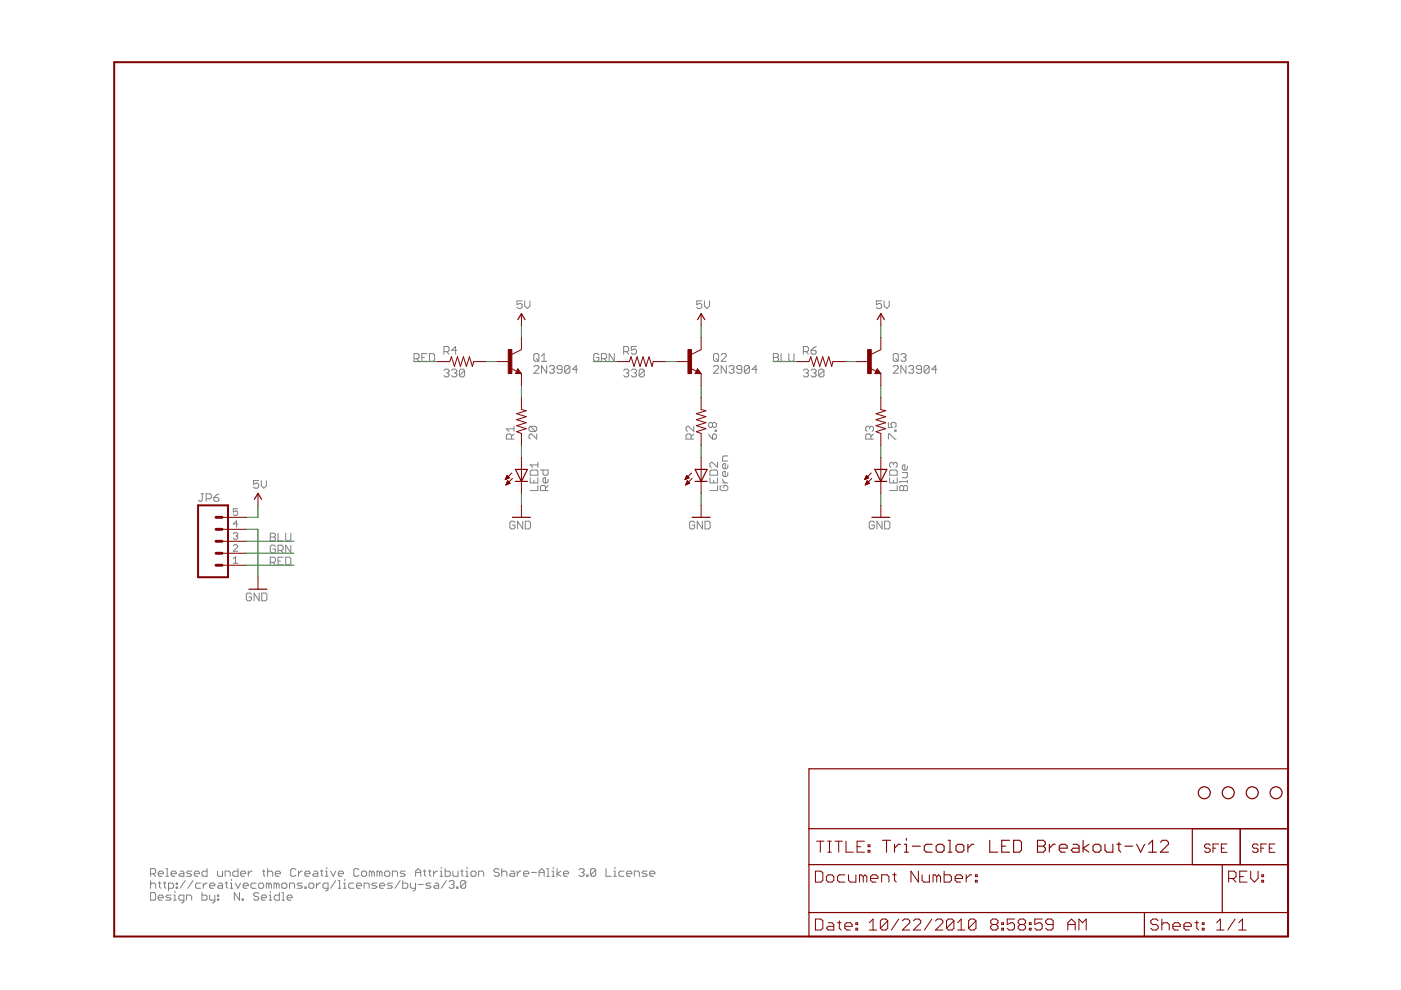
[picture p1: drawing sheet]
<svg xmlns="http://www.w3.org/2000/svg" width="297mm" height="210mm" viewBox="0 0 297 210" stroke-linecap="round" stroke-linejoin="round" font-family="sans-serif">
<g fill="#008000" stroke="#008000" stroke-width=".21">
<path d="M148.7 94.4v2.6z"/>
<path d="M186.8 94.4v2.6z"/>
<path d="M110.6 94.4v2.6z"/>
<path d="M110.6 104.6v2.5z"/>
<path d="M148.7 104.6v2.5z"/>
<path d="M186.8 104.6v2.5z"/>
<path d="M52.2 112.2h2.5z"/>
<path d="M54.7 112.2v10.2z"/>
<path d="M110.6 81.7v2.6z"/>
<path d="M186.8 81.7v2.6z"/>
<path d="M148.7 81.7v2.6z"/>
<path d="M110.6 69v2.6z"/>
<path d="M148.7 69v2.6z"/>
<path d="M186.8 69v2.6z"/>
<path d="M52.2 109.7h2.5z"/>
<path d="M54.7 107.1v2.6z"/>
<path d="M103 76.7h2.5z"/>
<path d="M141 76.7h2.6z"/>
<path d="M179.1 76.7h2.6z"/>
<path d="M87.7 76.7h5.1z"/>
<path d="M52.2 119.8h10.1z"/>
<path d="M125.8 76.7h5.1z"/>
<path d="M52.2 117.3h10.1z"/>
<path d="M163.9 76.7h5.1z"/>
<path d="M52.2 114.8h10.1z"/>
</g>
<g fill="#800000" stroke="#800000" stroke-width=".42">
<path d="M24.2 13.2h248.9z"/>
<path d="M273.1 13.2v185.4z"/>
<path d="M24.2 13.2v185.4z"/>
<path d="M24.2 198.6h248.9z"/>
<path d="M42 122.4h6.3z"/>
<path d="M42 107.1v15.3z"/>
<path d="M48.3 107.1v15.3z"/>
<path d="M42 107.1h6.3z"/>
</g>
<g fill="#800000" stroke="#800000" stroke-width=".25">
<path d="M171.5 198.6h71.1z"/>
<path d="M259.1 183.3h14z"/>
<path d="M171.5 193.5v5.1z"/>
<path d="M171.5 193.5h71.1z"/>
<path d="M171.5 183.3v10.2z"/>
<path d="M273.1 183.3v10.2z"/>
<path d="M242.6 193.5v5.1z"/>
<path d="M242.6 193.5h16.5z"/>
<path d="M242.6 198.6h30.5z"/>
<path d="M259.1 183.3v10.2z"/>
<path d="M171.5 183.3h87.6z"/>
<path d="M259.1 193.5h14z"/>
<path d="M273.1 193.5v5.1z"/>
<path d="M171.5 175.7v7.6z"/>
<path d="M171.5 163h101.6z"/>
<path d="M273.1 163v12.7z"/>
<path d="M171.5 175.7h101.6z"/>
<path d="M171.5 163v12.7z"/>
<path d="M273.1 175.7v7.6z"/>
<path d="M111.8 99.5l-1.2 2.6z"/>
<path d="M109.3 99.5l1.3 2.6z"/>
<path d="M110.6 102.1h1.2z"/>
<path d="M109.3 102.1h1.3z"/>
<path d="M110.6 99.5h1.2z"/>
<path d="M109.3 99.5h1.3z"/>
<path d="M149.9 99.5l-1.2 2.6z"/>
<path d="M147.4 99.5l1.3 2.6z"/>
<path d="M148.7 102.1h1.2z"/>
<path d="M147.4 102.1h1.3z"/>
<path d="M148.7 99.5h1.2z"/>
<path d="M147.4 99.5h1.3z"/>
<path d="M188 99.5l-1.2 2.6z"/>
<path d="M185.5 99.5l1.3 2.6z"/>
<path d="M186.8 102.1h1.2z"/>
<path d="M185.5 102.1h1.3z"/>
<path d="M186.8 99.5h1.2z"/>
<path d="M185.5 99.5h1.3z"/>
<path d="M110.6 66.5l.7 1.3z"/>
<path d="M110.6 66.5l-.8 1.3z"/>
<path d="M108.6 109.7h3.9z"/>
<path d="M146.7 109.7h3.9z"/>
<path d="M184.8 109.7h3.9z"/>
<path d="M148.7 66.5l.7 1.3z"/>
<path d="M148.7 66.5l-.8 1.3z"/>
<path d="M186.8 66.5l.7 1.3z"/>
<path d="M186.8 66.5l-.8 1.3z"/>
<path d="M263 175.7v7.6z"/>
<path d="M263 183.3h10.1z"/>
<path d="M263 175.7h10.1z"/>
<path d="M109.5 79.1h.8z"/>
<path d="M109.8 78.4l.5 .7z"/>
<path d="M109.8 78.4l-.3 .6z"/>
<path d="M109.5 79h.4z"/>
<path d="M109.8 78.7l.1 .3z"/>
<path d="M147.6 79.1h.8z"/>
<path d="M147.9 78.4l.5 .7z"/>
<path d="M147.9 78.4l-.3 .6z"/>
<path d="M147.6 79h.4z"/>
<path d="M147.9 78.7l.1 .3z"/>
<path d="M185.7 79.1h.8z"/>
<path d="M186 78.4l.5 .7z"/>
<path d="M186 78.4l-.3 .6z"/>
<path d="M185.7 79h.4z"/>
<path d="M186 78.7l.1 .3z"/>
<path d="M54.7 104.6l.8 1.3z"/>
<path d="M54.7 104.6l-.8 1.3z"/>
<path d="M52.8 124.9h3.8z"/>
<path d="M252.8 175.7v7.6z"/>
<path d="M252.8 183.3h10.2z"/>
<path d="M252.8 175.7h10.2z"/>
</g>
<g fill="#800000" stroke="#800000" stroke-width=".21">
<path d="M172.9 194.9v2.3z"/>
<path d="M172.9 197.2h1.2z"/>
<path d="M174.1 197.2l.4-.4z"/>
<path d="M174.5 195.2v1.6z"/>
<path d="M174.1 194.9l.4 .3z"/>
<path d="M172.9 194.9h1.2z"/>
<path d="M175.6 195.6h.8z"/>
<path d="M176.4 195.6l.4 .4z"/>
<path d="M176.8 196v1.2z"/>
<path d="M175.6 197.2h1.2z"/>
<path d="M175.2 196.8l.4 .4z"/>
<path d="M175.2 196.8l.4-.4z"/>
<path d="M175.6 196.4h1.2z"/>
<path d="M177.9 195.2v1.6z"/>
<path d="M177.9 196.8l.5 .4z"/>
<path d="M177.6 195.6h.8z"/>
<path d="M179.5 197.2h.8z"/>
<path d="M179.1 196.8l.4 .4z"/>
<path d="M179.1 196v.8z"/>
<path d="M179.1 196l.4-.4z"/>
<path d="M179.5 195.6h.8z"/>
<path d="M180.3 195.6l.4 .4z"/>
<path d="M180.7 196v.4z"/>
<path d="M179.1 196.4h1.6z"/>
<path d="M181.5 195.6h.3z"/>
<path d="M181.8 195.6v.4z"/>
<path d="M181.5 196h.3z"/>
<path d="M181.5 195.6v.4z"/>
<path d="M181.5 196.8h.3z"/>
<path d="M181.8 196.8v.4z"/>
<path d="M181.5 197.2h.3z"/>
<path d="M181.5 196.8v.4z"/>
<path d="M184.3 195.6l.8-.7z"/>
<path d="M185.1 194.9v2.3z"/>
<path d="M184.3 197.2h1.6z"/>
<path d="M186.6 195.2v1.6z"/>
<path d="M186.6 195.2l.4-.3z"/>
<path d="M187 194.9h.8z"/>
<path d="M187.8 194.9l.4 .3z"/>
<path d="M188.2 195.2v1.6z"/>
<path d="M188.2 196.8l-.4 .4z"/>
<path d="M187 197.2h.8z"/>
<path d="M186.6 196.8l.4 .4z"/>
<path d="M186.6 196.8l1.6-1.6z"/>
<path d="M190.5 194.9l-1.5 2.3z"/>
<path d="M191.3 197.2h1.6z"/>
<path d="M191.3 197.2l1.6-1.6z"/>
<path d="M192.9 195.2v.4z"/>
<path d="M192.5 194.9l.4 .3z"/>
<path d="M191.7 194.9h.8z"/>
<path d="M191.3 195.2l.4-.3z"/>
<path d="M193.7 197.2h1.5z"/>
<path d="M195.2 195.6l-1.5 1.6z"/>
<path d="M195.2 195.2v.4z"/>
<path d="M194.8 194.9l.4 .3z"/>
<path d="M194.1 194.9h.7z"/>
<path d="M194.1 194.9l-.4 .3z"/>
<path d="M197.6 194.9l-1.6 2.3z"/>
<path d="M198.4 197.2h1.5z"/>
<path d="M198.4 197.2l1.5-1.6z"/>
<path d="M199.9 195.2v.4z"/>
<path d="M199.5 194.9l.4 .3z"/>
<path d="M198.7 194.9h.8z"/>
<path d="M198.7 194.9l-.3 .3z"/>
<path d="M200.7 195.2v1.6z"/>
<path d="M200.7 195.2l.4-.3z"/>
<path d="M201.1 194.9h.7z"/>
<path d="M201.8 194.9l.4 .3z"/>
<path d="M202.2 195.2v1.6z"/>
<path d="M201.8 197.2l.4-.4z"/>
<path d="M201.1 197.2h.7z"/>
<path d="M200.7 196.8l.4 .4z"/>
<path d="M200.7 196.8l1.5-1.6z"/>
<path d="M203.8 194.9l-.8 .7z"/>
<path d="M203.8 194.9v2.3z"/>
<path d="M203 197.2h1.6z"/>
<path d="M205.4 195.2v1.6z"/>
<path d="M205.4 195.2l.3-.3z"/>
<path d="M205.7 194.9h.8z"/>
<path d="M206.5 194.9l.4 .3z"/>
<path d="M206.9 195.2v1.6z"/>
<path d="M206.5 197.2l.4-.4z"/>
<path d="M205.7 197.2h.8z"/>
<path d="M205.4 196.8l.3 .4z"/>
<path d="M205.4 196.8l1.5-1.6z"/>
<path d="M210.4 194.9l-.4 .3z"/>
<path d="M210.4 194.9h.8z"/>
<path d="M211.2 194.9l.4 .3z"/>
<path d="M211.6 195.2v.4z"/>
<path d="M211.2 196l.4-.4z"/>
<path d="M211.2 196l.4 .4z"/>
<path d="M211.6 196.4v.4z"/>
<path d="M211.2 197.2l.4-.4z"/>
<path d="M210.4 197.2h.8z"/>
<path d="M210 196.8l.4 .4z"/>
<path d="M210 196.4v.4z"/>
<path d="M210 196.4l.4-.4z"/>
<path d="M210 195.6l.4 .4z"/>
<path d="M210 195.2v.4z"/>
<path d="M210.4 196h.8z"/>
<path d="M212.4 195.6h.4z"/>
<path d="M212.8 195.6v.4z"/>
<path d="M212.4 196h.4z"/>
<path d="M212.4 195.6v.4z"/>
<path d="M212.4 196.8h.4z"/>
<path d="M212.8 196.8v.4z"/>
<path d="M212.4 197.2h.4z"/>
<path d="M212.4 196.8v.4z"/>
<path d="M213.6 194.9h1.5z"/>
<path d="M213.6 194.9v1.1z"/>
<path d="M213.6 196l.7-.4z"/>
<path d="M214.3 195.6h.4z"/>
<path d="M214.7 195.6l.4 .4z"/>
<path d="M215.1 196v.8z"/>
<path d="M215.1 196.8l-.4 .4z"/>
<path d="M213.9 197.2h.8z"/>
<path d="M213.6 196.8l.3 .4z"/>
<path d="M215.9 195.2l.4-.3z"/>
<path d="M216.3 194.9h.7z"/>
<path d="M217 194.9l.4 .3z"/>
<path d="M217.4 195.2v.4z"/>
<path d="M217 196l.4-.4z"/>
<path d="M217 196l.4 .4z"/>
<path d="M217.4 196.4v.4z"/>
<path d="M217 197.2l.4-.4z"/>
<path d="M216.3 197.2h.7z"/>
<path d="M215.9 196.8l.4 .4z"/>
<path d="M215.9 196.4v.4z"/>
<path d="M215.9 196.4l.4-.4z"/>
<path d="M215.9 195.6l.4 .4z"/>
<path d="M215.9 195.2v.4z"/>
<path d="M216.3 196h.7z"/>
<path d="M218.2 195.6h.4z"/>
<path d="M218.6 195.6v.4z"/>
<path d="M218.2 196h.4z"/>
<path d="M218.2 195.6v.4z"/>
<path d="M218.2 196.8h.4z"/>
<path d="M218.6 196.8v.4z"/>
<path d="M218.2 197.2h.4z"/>
<path d="M218.2 196.8v.4z"/>
<path d="M219.4 194.9h1.6z"/>
<path d="M219.4 194.9v1.1z"/>
<path d="M219.4 196l.8-.4z"/>
<path d="M220.2 195.6h.4z"/>
<path d="M220.6 195.6l.4 .4z"/>
<path d="M221 196v.8z"/>
<path d="M220.6 197.2l.4-.4z"/>
<path d="M219.8 197.2h.8z"/>
<path d="M219.4 196.8l.4 .4z"/>
<path d="M221.7 196.8l.4 .4z"/>
<path d="M222.1 197.2h.8z"/>
<path d="M222.9 197.2l.4-.4z"/>
<path d="M223.3 195.2v1.6z"/>
<path d="M222.9 194.9l.4 .3z"/>
<path d="M222.1 194.9h.8z"/>
<path d="M221.7 195.2l.4-.3z"/>
<path d="M221.7 195.2v.4z"/>
<path d="M221.7 195.6l.4 .4z"/>
<path d="M222.1 196h1.2z"/>
<path d="M226.4 195.6v1.6z"/>
<path d="M226.4 195.6l.8-.7z"/>
<path d="M227.2 194.9l.8 .7z"/>
<path d="M228 195.6v1.6z"/>
<path d="M226.4 196h1.6z"/>
<path d="M228.7 194.9v2.3z"/>
<path d="M228.7 194.9l.8 .7z"/>
<path d="M230.3 194.9l-.8 .7z"/>
<path d="M230.3 194.9v2.3z"/>
<path d="M245.2 194.9l.4 .3z"/>
<path d="M244.4 194.9h.8z"/>
<path d="M244 195.2l.4-.3z"/>
<path d="M244 195.2v.4z"/>
<path d="M244 195.6l.4 .4z"/>
<path d="M244.4 196h.8z"/>
<path d="M245.2 196l.4 .4z"/>
<path d="M245.6 196.4v.4z"/>
<path d="M245.6 196.8l-.4 .4z"/>
<path d="M244.4 197.2h.8z"/>
<path d="M244 196.8l.4 .4z"/>
<path d="M246.3 194.9v2.3z"/>
<path d="M246.3 196l.4-.4z"/>
<path d="M246.7 195.6h.8z"/>
<path d="M247.5 195.6l.4 .4z"/>
<path d="M247.9 196v1.2z"/>
<path d="M249.1 197.2h.8z"/>
<path d="M248.7 196.8l.4 .4z"/>
<path d="M248.7 196v.8z"/>
<path d="M248.7 196l.4-.4z"/>
<path d="M249.1 195.6h.8z"/>
<path d="M249.9 195.6l.3 .4z"/>
<path d="M250.2 196v.4z"/>
<path d="M248.7 196.4h1.5z"/>
<path d="M251.4 197.2h.8z"/>
<path d="M251 196.8l.4 .4z"/>
<path d="M251 196v.8z"/>
<path d="M251 196l.4-.4z"/>
<path d="M251.4 195.6h.8z"/>
<path d="M252.2 195.6l.4 .4z"/>
<path d="M252.6 196v.4z"/>
<path d="M251 196.4h1.6z"/>
<path d="M253.7 195.2v1.6z"/>
<path d="M253.7 196.8l.4 .4z"/>
<path d="M253.3 195.6h.8z"/>
<path d="M254.9 195.6h.4z"/>
<path d="M255.3 195.6v.4z"/>
<path d="M254.9 196h.4z"/>
<path d="M254.9 195.6v.4z"/>
<path d="M254.9 196.8h.4z"/>
<path d="M255.3 196.8v.4z"/>
<path d="M254.9 197.2h.4z"/>
<path d="M254.9 196.8v.4z"/>
<path d="M258 195.6l.7-.7z"/>
<path d="M258.7 194.9v2.3z"/>
<path d="M258 197.2h1.5z"/>
<path d="M261.9 194.9l-1.6 2.3z"/>
<path d="M262.6 195.6l.8-.7z"/>
<path d="M263.4 194.9v2.3z"/>
<path d="M262.6 197.2h1.6z"/>
<path d="M260.5 184.7v2.3z"/>
<path d="M260.5 184.7h1.2z"/>
<path d="M261.7 184.7l.4 .4z"/>
<path d="M262.1 185.1v.8z"/>
<path d="M262.1 185.9l-.4 .3z"/>
<path d="M260.5 186.2h1.2z"/>
<path d="M261.3 186.2l.8 .8z"/>
<path d="M262.8 184.7h1.6z"/>
<path d="M262.8 184.7v2.3z"/>
<path d="M262.8 187h1.6z"/>
<path d="M262.8 185.9h.8z"/>
<path d="M265.2 184.7v1.5z"/>
<path d="M265.2 186.2l.8 .8z"/>
<path d="M266 187l.7-.8z"/>
<path d="M266.7 184.7v1.5z"/>
<path d="M267.5 185.5h.4z"/>
<path d="M267.9 185.5v.4z"/>
<path d="M267.5 185.9h.4z"/>
<path d="M267.5 185.5v.4z"/>
<path d="M267.5 186.6h.4z"/>
<path d="M267.9 186.6v.4z"/>
<path d="M267.5 187h.4z"/>
<path d="M267.5 186.6v.4z"/>
<path d="M173.9 178.4v2.3z"/>
<path d="M173.1 178.4h1.6z"/>
<path d="M175.5 180.7h.8z"/>
<path d="M175.9 178.4v2.3z"/>
<path d="M175.5 178.4h.8z"/>
<path d="M177.8 178.4v2.3z"/>
<path d="M177 178.4h1.6z"/>
<path d="M179.4 178.4v2.3z"/>
<path d="M179.4 180.7h1.5z"/>
<path d="M181.7 178.4h1.6z"/>
<path d="M181.7 178.4v2.3z"/>
<path d="M181.7 180.7h1.6z"/>
<path d="M181.7 179.5h.8z"/>
<path d="M184 179.1h.4z"/>
<path d="M184.4 179.1v.4z"/>
<path d="M184 179.5h.4z"/>
<path d="M184 179.1v.4z"/>
<path d="M184 180.3h.4z"/>
<path d="M184.4 180.3v.4z"/>
<path d="M184 180.7h.4z"/>
<path d="M184 180.3v.4z"/>
<path d="M172.9 184.7v2.3z"/>
<path d="M172.9 187h1.2z"/>
<path d="M174.1 187l.4-.4z"/>
<path d="M174.5 185.1v1.5z"/>
<path d="M174.1 184.7l.4 .4z"/>
<path d="M172.9 184.7h1.2z"/>
<path d="M175.6 187h.8z"/>
<path d="M176.4 187l.4-.4z"/>
<path d="M176.8 185.9v.7z"/>
<path d="M176.4 185.5l.4 .4z"/>
<path d="M175.6 185.5h.8z"/>
<path d="M175.2 185.9l.4-.4z"/>
<path d="M175.2 185.9v.7z"/>
<path d="M175.2 186.6l.4 .4z"/>
<path d="M177.9 185.5h1.2z"/>
<path d="M177.9 185.5l-.3 .4z"/>
<path d="M177.6 185.9v.7z"/>
<path d="M177.6 186.6l.3 .4z"/>
<path d="M177.9 187h1.2z"/>
<path d="M179.9 185.5v1.1z"/>
<path d="M179.9 186.6l.4 .4z"/>
<path d="M180.3 187h1.2z"/>
<path d="M181.5 185.5v1.5z"/>
<path d="M182.2 185.5v1.5z"/>
<path d="M182.2 185.5h.4z"/>
<path d="M182.6 185.5l.4 .4z"/>
<path d="M183 185.9v1.1z"/>
<path d="M183 185.9l.4-.4z"/>
<path d="M183.4 185.5l.4 .4z"/>
<path d="M183.8 185.9v1.1z"/>
<path d="M185 187h.7z"/>
<path d="M184.6 186.6l.4 .4z"/>
<path d="M184.6 185.9v.7z"/>
<path d="M184.6 185.9l.4-.4z"/>
<path d="M185 185.5h.7z"/>
<path d="M185.7 185.5l.4 .4z"/>
<path d="M186.1 185.9v.3z"/>
<path d="M184.6 186.2h1.5z"/>
<path d="M186.9 185.5v1.5z"/>
<path d="M186.9 185.5h1.2z"/>
<path d="M188.1 185.5l.4 .4z"/>
<path d="M188.5 185.9v1.1z"/>
<path d="M189.7 185.1v1.5z"/>
<path d="M189.7 186.6l.3 .4z"/>
<path d="M189.3 185.5h.7z"/>
<path d="M193.1 184.7v2.3z"/>
<path d="M193.1 184.7l1.6 2.3z"/>
<path d="M194.7 184.7v2.3z"/>
<path d="M195.5 185.5v1.1z"/>
<path d="M195.5 186.6l.4 .4z"/>
<path d="M195.9 187h1.1z"/>
<path d="M197 185.5v1.5z"/>
<path d="M197.8 185.5v1.5z"/>
<path d="M197.8 185.5h.4z"/>
<path d="M198.2 185.5l.4 .4z"/>
<path d="M198.6 185.9v1.1z"/>
<path d="M198.6 185.9l.4-.4z"/>
<path d="M199 185.5l.4 .4z"/>
<path d="M199.4 185.9v1.1z"/>
<path d="M200.2 184.7v2.3z"/>
<path d="M200.2 187h1.1z"/>
<path d="M201.7 186.6l-.4 .4z"/>
<path d="M201.7 185.9v.7z"/>
<path d="M201.3 185.5l.4 .4z"/>
<path d="M200.2 185.5h1.1z"/>
<path d="M202.9 187h.8z"/>
<path d="M202.5 186.6l.4 .4z"/>
<path d="M202.5 185.9v.7z"/>
<path d="M202.5 185.9l.4-.4z"/>
<path d="M202.9 185.5h.8z"/>
<path d="M203.7 185.5l.4 .4z"/>
<path d="M204.1 185.9v.3z"/>
<path d="M202.5 186.2h1.6z"/>
<path d="M204.9 185.5v1.5z"/>
<path d="M204.9 186.2l.7-.7z"/>
<path d="M205.6 185.5h.4z"/>
<path d="M206.8 185.5h.4z"/>
<path d="M207.2 185.5v.4z"/>
<path d="M206.8 185.9h.4z"/>
<path d="M206.8 185.5v.4z"/>
<path d="M206.8 186.6h.4z"/>
<path d="M207.2 186.6v.4z"/>
<path d="M206.8 187h.4z"/>
<path d="M206.8 186.6v.4z"/>
<path d="M110.6 102.1v2.5z"/>
<path d="M110.6 97v2.5z"/>
<path d="M110.6 99.5v2.6z"/>
<path d="M108.5 100.3l-1.4 1.4z"/>
<path d="M108.6 101.4l-1.3 1.4z"/>
<path d="M107.5 100.8l-.4 .9z"/>
<path d="M107.5 100.8l.5 .5z"/>
<path d="M107.1 101.7l.9-.4z"/>
<path d="M107.2 101.5h.4z"/>
<path d="M107.3 101.4h.5z"/>
<path d="M107.3 101.3h.7z"/>
<path d="M107.4 101.1h.5z"/>
<path d="M107.4 101h.3z"/>
<path d="M107.5 100.9h.1z"/>
<path d="M107.6 101.9l-.3 .9z"/>
<path d="M107.6 101.9l.5 .5z"/>
<path d="M107.3 102.8l.8-.4z"/>
<path d="M107.3 102.7h.2z"/>
<path d="M107.4 102.6h.4z"/>
<path d="M107.4 102.5h.7z"/>
<path d="M107.5 102.3h.6z"/>
<path d="M107.5 102.2h.4z"/>
<path d="M107.6 102.1h.2z"/>
<path d="M148.7 102.1v2.5z"/>
<path d="M148.7 97v2.5z"/>
<path d="M148.7 99.5v2.6z"/>
<path d="M146.6 100.3l-1.4 1.4z"/>
<path d="M145.4 102.8l1.3-1.4z"/>
<path d="M145.6 100.8l-.4 .9z"/>
<path d="M145.6 100.8l.5 .5z"/>
<path d="M145.2 101.7l.9-.4z"/>
<path d="M145.2 101.6h.2z"/>
<path d="M145.3 101.5h.3z"/>
<path d="M145.4 101.4h.5z"/>
<path d="M145.4 101.3h.7z"/>
<path d="M145.5 101.1h.5z"/>
<path d="M145.5 101h.3z"/>
<path d="M145.6 100.9h.1z"/>
<path d="M145.7 101.9l-.3 .9z"/>
<path d="M145.7 101.9l.5 .5z"/>
<path d="M145.4 102.8l.8-.4z"/>
<path d="M145.4 102.7h.2z"/>
<path d="M145.5 102.6h.4z"/>
<path d="M145.5 102.5h.7z"/>
<path d="M145.6 102.3h.6z"/>
<path d="M145.6 102.2h.4z"/>
<path d="M145.7 102.1h.2z"/>
<path d="M186.8 102.1v2.5z"/>
<path d="M186.8 97v2.5z"/>
<path d="M186.8 99.5v2.6z"/>
<path d="M184.7 100.3l-1.4 1.4z"/>
<path d="M184.8 101.4l-1.3 1.4z"/>
<path d="M183.7 100.8l-.4 .9z"/>
<path d="M183.7 100.8l.5 .5z"/>
<path d="M183.3 101.7l.9-.4z"/>
<path d="M183.3 101.6h.2z"/>
<path d="M183.4 101.5h.3z"/>
<path d="M183.5 101.4h.5z"/>
<path d="M183.5 101.3h.7z"/>
<path d="M183.6 101.1h.4z"/>
<path d="M183.6 101h.3z"/>
<path d="M183.7 100.9h.1z"/>
<path d="M183.8 101.9l-.3 .9z"/>
<path d="M183.8 101.9l.5 .5z"/>
<path d="M183.5 102.8l.8-.4z"/>
<path d="M183.5 102.7h.2z"/>
<path d="M183.6 102.6h.4z"/>
<path d="M183.6 102.5h.7z"/>
<path d="M183.7 102.3h.5z"/>
<path d="M183.7 102.2h.4z"/>
<path d="M183.8 102.1h.2z"/>
<path d="M110.6 84.3v2.5z"/>
<path d="M110.6 91.9v2.5z"/>
<path d="M109.5 91.5l1.1 .4z"/>
<path d="M109.5 91.5l2.1-.6z"/>
<path d="M109.5 90.3l2.1 .6z"/>
<path d="M109.5 90.3l2.1-.7z"/>
<path d="M109.5 89l2.1 .6z"/>
<path d="M109.5 89l2.1-.7z"/>
<path d="M109.5 87.7l2.1 .6z"/>
<path d="M109.5 87.7l2.1-.6z"/>
<path d="M110.6 86.8l1 .3z"/>
<path d="M148.7 84.3v2.5z"/>
<path d="M148.7 91.9v2.5z"/>
<path d="M147.6 91.5l1.1 .4z"/>
<path d="M147.6 91.5l2.1-.6z"/>
<path d="M147.6 90.3l2.1 .6z"/>
<path d="M147.6 90.3l2.1-.7z"/>
<path d="M147.6 89l2.1 .6z"/>
<path d="M147.6 89l2.1-.7z"/>
<path d="M147.6 87.7l2.1 .6z"/>
<path d="M147.6 87.7l2.1-.6z"/>
<path d="M148.7 86.8l1 .3z"/>
<path d="M186.8 84.3v2.5z"/>
<path d="M186.8 91.9v2.5z"/>
<path d="M185.7 91.5l1.1 .4z"/>
<path d="M185.7 91.5l2.1-.6z"/>
<path d="M185.7 90.3l2.1 .6z"/>
<path d="M185.7 90.3l2.1-.7z"/>
<path d="M185.7 89l2.1 .6z"/>
<path d="M185.7 89l2.1-.7z"/>
<path d="M185.7 87.7l2.1 .6z"/>
<path d="M185.7 87.7l2.1-.6z"/>
<path d="M186.8 86.8l1 .3z"/>
<path d="M110.6 66.5v2.5z"/>
<path d="M110.6 107.1v2.6z"/>
<path d="M148.7 107.1v2.6z"/>
<path d="M186.8 107.1v2.6z"/>
<path d="M148.7 66.5v2.5z"/>
<path d="M186.8 66.5v2.5z"/>
<path d="M266.4 178.9l.3 .3z"/>
<path d="M265.9 178.9h.5z"/>
<path d="M265.9 178.9l-.3 .3z"/>
<path d="M265.6 179.2v.3z"/>
<path d="M265.6 179.5l.3 .3z"/>
<path d="M265.9 179.8h.5z"/>
<path d="M266.4 179.8l.3 .3z"/>
<path d="M266.7 180.1v.3z"/>
<path d="M266.7 180.4l-.3 .3z"/>
<path d="M265.9 180.7h.5z"/>
<path d="M265.6 180.4l.3 .3z"/>
<path d="M267.3 178.9v1.8z"/>
<path d="M267.3 178.9h1.2z"/>
<path d="M267.3 179.8h.6z"/>
<path d="M269.1 178.9h1.2z"/>
<path d="M269.1 178.9v1.8z"/>
<path d="M269.1 180.7h1.2z"/>
<path d="M269.1 179.8h.6z"/>
<path d="M105.5 76.7h2.5z"/>
<path d="M110.6 79.2v2.5z"/>
<path d="M110.6 71.6v2.5z"/>
<path d="M108.5 75.1l2.1-1z"/>
<path d="M109.8 78.2l.8 1z"/>
<path d="M109.3 79.2h1.3z"/>
<path d="M109.8 78.2l-.5 1z"/>
<path d="M108.3 78.1l1.3 .6z"/>
<path d="M143.6 76.7h2.5z"/>
<path d="M148.7 79.2v2.5z"/>
<path d="M148.7 71.6v2.5z"/>
<path d="M146.6 75.1l2.1-1z"/>
<path d="M147.9 78.2l.8 1z"/>
<path d="M147.4 79.2h1.3z"/>
<path d="M147.9 78.2l-.5 1z"/>
<path d="M146.4 78.1l1.3 .6z"/>
<path d="M181.7 76.7h2.5z"/>
<path d="M186.8 79.2v2.5z"/>
<path d="M186.8 71.6v2.5z"/>
<path d="M184.7 75.1l2.1-1z"/>
<path d="M186 78.2l.8 1z"/>
<path d="M185.5 79.2h1.3z"/>
<path d="M186 78.2l-.5 1z"/>
<path d="M184.5 78.1l1.3 .6z"/>
<path d="M100.4 76.7h2.6z"/>
<path d="M92.8 76.7h2.5z"/>
<path d="M95.7 75.6l-.4 1.1z"/>
<path d="M95.7 75.6l.7 2.1z"/>
<path d="M97 75.6l-.6 2.1z"/>
<path d="M97 75.6l.6 2.1z"/>
<path d="M98.3 75.6l-.7 2.1z"/>
<path d="M98.3 75.6l.6 2.1z"/>
<path d="M99.5 75.6l-.6 2.1z"/>
<path d="M99.5 75.6l.7 2.1z"/>
<path d="M100.4 76.7l-.2 1z"/>
<path d="M138.5 76.7h2.5z"/>
<path d="M130.9 76.7h2.5z"/>
<path d="M133.8 75.6l-.4 1.1z"/>
<path d="M133.8 75.6l.6 2.1z"/>
<path d="M135.1 75.6l-.7 2.1z"/>
<path d="M135.1 75.6l.6 2.1z"/>
<path d="M136.3 75.6l-.6 2.1z"/>
<path d="M136.3 75.6l.7 2.1z"/>
<path d="M137.6 75.6l-.6 2.1z"/>
<path d="M137.6 75.6l.6 2.1z"/>
<path d="M138.5 76.7l-.3 1z"/>
<path d="M176.6 76.7h2.5z"/>
<path d="M169 76.7h2.5z"/>
<path d="M171.9 75.6l-.4 1.1z"/>
<path d="M171.9 75.6l.6 2.1z"/>
<path d="M173.2 75.6l-.7 2.1z"/>
<path d="M173.2 75.6l.6 2.1z"/>
<path d="M174.4 75.6l-.6 2.1z"/>
<path d="M174.4 75.6l.7 2.1z"/>
<path d="M175.7 75.6l-.6 2.1z"/>
<path d="M175.7 75.6l.6 2.1z"/>
<path d="M176.6 76.7l-.3 1z"/>
<path d="M47.1 119.8h5.1z"/>
<path d="M47.1 117.3h5.1z"/>
<path d="M47.1 114.8h5.1z"/>
<path d="M47.1 112.2h5.1z"/>
<path d="M47.1 109.7h5.1z"/>
<path d="M54.7 104.6v2.5z"/>
<path d="M54.7 122.4v2.5z"/>
<path d="M256.3 178.9l.3 .3z"/>
<path d="M255.7 178.9h.6z"/>
<path d="M255.7 178.9l-.3 .3z"/>
<path d="M255.4 179.2v.3z"/>
<path d="M255.4 179.5l.3 .3z"/>
<path d="M255.7 179.8h.6z"/>
<path d="M256.3 179.8l.3 .3z"/>
<path d="M256.6 180.1v.3z"/>
<path d="M256.6 180.4l-.3 .3z"/>
<path d="M255.7 180.7h.6z"/>
<path d="M255.4 180.4l.3 .3z"/>
<path d="M257.2 178.9v1.8z"/>
<path d="M257.2 178.9h1.2z"/>
<path d="M257.2 179.8h.6z"/>
<path d="M259 178.9h1.1z"/>
<path d="M259 178.9v1.8z"/>
<path d="M259 180.7h1.1z"/>
<path d="M259 179.8h.5z"/>
</g>
<g fill="#800000" stroke="#800000" stroke-width=".23">
<path d="M188 178.2v2.5z"/>
<path d="M187.1 178.2h1.7z"/>
<path d="M189.7 179v1.7z"/>
<path d="M189.7 179.8l.8-.8z"/>
<path d="M190.5 179h.4z"/>
<path d="M191.7 179h.5z"/>
<path d="M192.2 179v1.7z"/>
<path d="M191.7 180.7h.9z"/>
<path d="M192.2 177.7v.5z"/>
<path d="M193.4 179.4h1.7z"/>
<path d="M196.4 179h1.2z"/>
<path d="M196 179.4l.4-.4z"/>
<path d="M196 179.4v.9z"/>
<path d="M196 180.3l.4 .4z"/>
<path d="M196.4 180.7h1.2z"/>
<path d="M198.9 180.7h.8z"/>
<path d="M199.7 180.7l.5-.4z"/>
<path d="M200.2 179.4v.9z"/>
<path d="M199.7 179l.5 .4z"/>
<path d="M198.9 179h.8z"/>
<path d="M198.5 179.4l.4-.4z"/>
<path d="M198.5 179.4v.9z"/>
<path d="M198.5 180.3l.4 .4z"/>
<path d="M201 178.2h.4z"/>
<path d="M201.4 178.2v2.5z"/>
<path d="M201 180.7h.8z"/>
<path d="M203.1 180.7h.9z"/>
<path d="M204.4 180.3l-.4 .4z"/>
<path d="M204.4 179.4v.9z"/>
<path d="M204 179l.4 .4z"/>
<path d="M203.1 179h.9z"/>
<path d="M202.7 179.4l.4-.4z"/>
<path d="M202.7 179.4v.9z"/>
<path d="M202.7 180.3l.4 .4z"/>
<path d="M205.2 179v1.7z"/>
<path d="M205.2 179.8l.9-.8z"/>
<path d="M206.1 179h.4z"/>
<path d="M209.8 178.2v2.5z"/>
<path d="M209.8 180.7h1.7z"/>
<path d="M212.4 178.2h1.7z"/>
<path d="M212.4 178.2v2.5z"/>
<path d="M212.4 180.7h1.7z"/>
<path d="M212.4 179.4h.8z"/>
<path d="M214.9 178.2v2.5z"/>
<path d="M214.9 180.7h1.3z"/>
<path d="M216.2 180.7l.4-.4z"/>
<path d="M216.6 178.6v1.7z"/>
<path d="M216.2 178.2l.4 .4z"/>
<path d="M214.9 178.2h1.3z"/>
<path d="M220 178.2v2.5z"/>
<path d="M220 178.2h1.2z"/>
<path d="M221.2 178.2l.4 .4z"/>
<path d="M221.6 178.6v.4z"/>
<path d="M221.2 179.4l.4-.4z"/>
<path d="M221.2 179.4l.4 .4z"/>
<path d="M221.6 179.8v.5z"/>
<path d="M221.6 180.3l-.4 .4z"/>
<path d="M220 180.7h1.2z"/>
<path d="M220 179.4h1.2z"/>
<path d="M222.5 179v1.7z"/>
<path d="M222.5 179.8l.8-.8z"/>
<path d="M223.3 179h.4z"/>
<path d="M225 180.7h.8z"/>
<path d="M224.6 180.3l.4 .4z"/>
<path d="M224.6 179.4v.9z"/>
<path d="M224.6 179.4l.4-.4z"/>
<path d="M225 179h.8z"/>
<path d="M225.8 179l.5 .4z"/>
<path d="M226.3 179.4v.4z"/>
<path d="M224.6 179.8h1.7z"/>
<path d="M227.5 179h.9z"/>
<path d="M228.4 179l.4 .4z"/>
<path d="M228.8 179.4v1.3z"/>
<path d="M227.5 180.7h1.3z"/>
<path d="M227.1 180.3l.4 .4z"/>
<path d="M227.5 179.8l-.4 .5z"/>
<path d="M227.5 179.8h1.3z"/>
<path d="M229.6 178.2v2.5z"/>
<path d="M229.6 179.8l1.3 .9z"/>
<path d="M229.6 179.8l1.3-.8z"/>
<path d="M232.2 180.7h.8z"/>
<path d="M233 180.7l.4-.4z"/>
<path d="M233.4 179.4v.9z"/>
<path d="M233 179l.4 .4z"/>
<path d="M232.2 179h.8z"/>
<path d="M231.7 179.4l.5-.4z"/>
<path d="M231.7 179.4v.9z"/>
<path d="M231.7 180.3l.5 .4z"/>
<path d="M234.3 179v1.3z"/>
<path d="M234.3 180.3l.4 .4z"/>
<path d="M234.7 180.7h1.2z"/>
<path d="M235.9 179v1.7z"/>
<path d="M237.2 178.6v1.7z"/>
<path d="M237.2 180.3l.4 .4z"/>
<path d="M236.8 179h.8z"/>
<path d="M238.5 179.4h1.7z"/>
<path d="M241 179l.8 1.7z"/>
<path d="M242.7 179l-.9 1.7z"/>
<path d="M243.5 179l.9-.8z"/>
<path d="M244.4 178.2v2.5z"/>
<path d="M243.5 180.7h1.7z"/>
<path d="M246 180.7h1.7z"/>
<path d="M246 180.7l1.7-1.7z"/>
<path d="M247.7 178.6v.4z"/>
<path d="M247.3 178.2l.4 .4z"/>
<path d="M246.5 178.2h.8z"/>
<path d="M246.5 178.2l-.5 .4z"/>
</g>
<g fill="none" stroke="#800000" stroke-width=".25">
<circle cx="255.3" cy="168.1" r="1.27"/>
<circle cx="260.4" cy="168.1" r="1.27"/>
<circle cx="265.5" cy="168.1" r="1.27"/>
<circle cx="270.6" cy="168.1" r="1.27"/>
</g>
<g fill="#800000" stroke="#800000" stroke-width=".21">
<path d="M107.8 74.1h.7v5.1h-.7z"/>
<path d="M145.9 74.1h.7v5.1h-.7z"/>
<path d="M184 74.1h.7v5.1h-.7z"/>
</g>
<g fill="#800000" stroke="#800000" stroke-width=".61">
<path d="M45.8 114.8h1.3z"/>
<path d="M45.8 117.3h1.3z"/>
<path d="M45.8 119.8h1.3z"/>
<path d="M45.8 109.7h1.3z"/>
<path d="M45.8 112.2h1.3z"/>
</g>
<g fill="#808080" stroke="#808080" stroke-width=".21">
<path d="M31.9 184.2v1.6z"/>
<path d="M31.9 184.2h.8z"/>
<path d="M32.7 184.2l.3 .2z"/>
<path d="M33 184.4v.6z"/>
<path d="M33 185l-.3 .3z"/>
<path d="M31.9 185.3h.8z"/>
<path d="M32.4 185.3l.6 .5z"/>
<path d="M33.8 185.8h.6z"/>
<path d="M33.5 185.5l.3 .3z"/>
<path d="M33.5 185v.5z"/>
<path d="M33.5 185l.3-.3z"/>
<path d="M33.8 184.7h.6z"/>
<path d="M34.4 184.7l.2 .3z"/>
<path d="M34.6 185v.3z"/>
<path d="M33.5 185.3h1.1z"/>
<path d="M35.2 184.2h.3z"/>
<path d="M35.5 184.2v1.6z"/>
<path d="M35.2 185.8h.5z"/>
<path d="M36.6 185.8h.5z"/>
<path d="M36.3 185.5l.3 .3z"/>
<path d="M36.3 185v.5z"/>
<path d="M36.6 184.7l-.3 .3z"/>
<path d="M36.6 184.7h.5z"/>
<path d="M37.1 184.7l.3 .3z"/>
<path d="M37.4 185v.3z"/>
<path d="M36.3 185.3h1.1z"/>
<path d="M38.2 184.7h.5z"/>
<path d="M38.7 184.7l.3 .3z"/>
<path d="M39 185v.8z"/>
<path d="M38.2 185.8h.8z"/>
<path d="M37.9 185.5l.3 .3z"/>
<path d="M37.9 185.5l.3-.2z"/>
<path d="M38.2 185.3h.8z"/>
<path d="M39.5 185.8h.9z"/>
<path d="M40.4 185.8l.2-.3z"/>
<path d="M40.4 185.3l.2 .2z"/>
<path d="M39.8 185.3h.6z"/>
<path d="M39.5 185l.3 .3z"/>
<path d="M39.5 185l.3-.3z"/>
<path d="M39.8 184.7h.8z"/>
<path d="M41.5 185.8h.5z"/>
<path d="M41.2 185.5l.3 .3z"/>
<path d="M41.2 185v.5z"/>
<path d="M41.2 185l.3-.3z"/>
<path d="M41.5 184.7h.5z"/>
<path d="M42 184.7l.3 .3z"/>
<path d="M42.3 185v.3z"/>
<path d="M41.2 185.3h1.1z"/>
<path d="M43.9 184.2v1.6z"/>
<path d="M43.1 185.8h.8z"/>
<path d="M42.8 185.5l.3 .3z"/>
<path d="M42.8 185v.5z"/>
<path d="M43.1 184.7l-.3 .3z"/>
<path d="M43.1 184.7h.8z"/>
<path d="M46.1 184.7v.8z"/>
<path d="M46.1 185.5l.3 .3z"/>
<path d="M46.4 185.8h.8z"/>
<path d="M47.2 184.7v1.1z"/>
<path d="M47.7 184.7v1.1z"/>
<path d="M47.7 184.7h.9z"/>
<path d="M48.6 184.7l.2 .3z"/>
<path d="M48.8 185v.8z"/>
<path d="M50.5 184.2v1.6z"/>
<path d="M49.6 185.8h.9z"/>
<path d="M49.4 185.5l.2 .3z"/>
<path d="M49.4 185v.5z"/>
<path d="M49.4 185l.2-.3z"/>
<path d="M49.6 184.7h.9z"/>
<path d="M51.3 185.8h.5z"/>
<path d="M51 185.5l.3 .3z"/>
<path d="M51 185v.5z"/>
<path d="M51 185l.3-.3z"/>
<path d="M51.3 184.7h.5z"/>
<path d="M51.8 184.7l.3 .3z"/>
<path d="M52.1 185v.3z"/>
<path d="M51 185.3h1.1z"/>
<path d="M52.6 184.7v1.1z"/>
<path d="M52.6 185.3l.6-.6z"/>
<path d="M53.2 184.7h.3z"/>
<path d="M55.9 184.4v1.1z"/>
<path d="M55.9 185.5l.3 .3z"/>
<path d="M55.6 184.7h.6z"/>
<path d="M56.7 184.2v1.6z"/>
<path d="M56.7 185l.3-.3z"/>
<path d="M57 184.7h.6z"/>
<path d="M57.6 184.7l.2 .3z"/>
<path d="M57.8 185v.8z"/>
<path d="M58.7 185.8h.5z"/>
<path d="M58.4 185.5l.3 .3z"/>
<path d="M58.4 185v.5z"/>
<path d="M58.7 184.7l-.3 .3z"/>
<path d="M58.7 184.7h.5z"/>
<path d="M59.2 184.7l.3 .3z"/>
<path d="M59.5 185v.3z"/>
<path d="M58.4 185.3h1.1z"/>
<path d="M62.5 184.2l.2 .2z"/>
<path d="M61.9 184.2h.6z"/>
<path d="M61.6 184.4l.3-.2z"/>
<path d="M61.6 184.4v1.1z"/>
<path d="M61.6 185.5l.3 .3z"/>
<path d="M61.9 185.8h.6z"/>
<path d="M62.5 185.8l.2-.3z"/>
<path d="M63.3 184.7v1.1z"/>
<path d="M63.8 184.7l-.5 .6z"/>
<path d="M63.8 184.7h.3z"/>
<path d="M64.9 185.8h.6z"/>
<path d="M64.6 185.5l.3 .3z"/>
<path d="M64.6 185v.5z"/>
<path d="M64.6 185l.3-.3z"/>
<path d="M64.9 184.7h.6z"/>
<path d="M65.5 184.7l.2 .3z"/>
<path d="M65.7 185v.3z"/>
<path d="M64.6 185.3h1.1z"/>
<path d="M66.5 184.7h.6z"/>
<path d="M67.1 184.7l.3 .3z"/>
<path d="M67.4 185v.8z"/>
<path d="M66.5 185.8h.9z"/>
<path d="M66.3 185.5l.2 .3z"/>
<path d="M66.5 185.3l-.2 .2z"/>
<path d="M66.5 185.3h.9z"/>
<path d="M68.2 184.4v1.1z"/>
<path d="M68.2 185.5l.3 .3z"/>
<path d="M67.9 184.7h.6z"/>
<path d="M69 184.7h.3z"/>
<path d="M69.3 184.7v1.1z"/>
<path d="M69 185.8h.6z"/>
<path d="M69.3 183.9v.3z"/>
<path d="M70.1 184.7l.6 1.1z"/>
<path d="M71.2 184.7l-.5 1.1z"/>
<path d="M72 185.8h.6z"/>
<path d="M71.7 185.5l.3 .3z"/>
<path d="M71.7 185v.5z"/>
<path d="M71.7 185l.3-.3z"/>
<path d="M72 184.7h.6z"/>
<path d="M72.6 184.7l.2 .3z"/>
<path d="M72.8 185v.3z"/>
<path d="M71.7 185.3h1.1z"/>
<path d="M75.8 184.2l.3 .2z"/>
<path d="M75.3 184.2h.5z"/>
<path d="M75 184.4l.3-.2z"/>
<path d="M75 184.4v1.1z"/>
<path d="M75 185.5l.3 .3z"/>
<path d="M75.3 185.8h.5z"/>
<path d="M75.8 185.8l.3-.3z"/>
<path d="M76.9 185.8h.6z"/>
<path d="M77.5 185.8l.2-.3z"/>
<path d="M77.7 185v.5z"/>
<path d="M77.5 184.7l.2 .3z"/>
<path d="M76.9 184.7h.6z"/>
<path d="M76.9 184.7l-.3 .3z"/>
<path d="M76.6 185v.5z"/>
<path d="M76.6 185.5l.3 .3z"/>
<path d="M78.3 184.7v1.1z"/>
<path d="M78.3 184.7h.2z"/>
<path d="M78.5 184.7l.3 .3z"/>
<path d="M78.8 185v.8z"/>
<path d="M78.8 185l.3-.3z"/>
<path d="M79.1 184.7l.3 .3z"/>
<path d="M79.4 185v.8z"/>
<path d="M79.9 184.7v1.1z"/>
<path d="M79.9 184.7h.3z"/>
<path d="M80.2 184.7l.3 .3z"/>
<path d="M80.5 185v.8z"/>
<path d="M80.7 184.7l-.2 .3z"/>
<path d="M80.7 184.7l.3 .3z"/>
<path d="M81 185v.8z"/>
<path d="M81.8 185.8h.6z"/>
<path d="M82.4 185.8l.3-.3z"/>
<path d="M82.7 185v.5z"/>
<path d="M82.4 184.7l.3 .3z"/>
<path d="M81.8 184.7h.6z"/>
<path d="M81.8 184.7l-.2 .3z"/>
<path d="M81.6 185v.5z"/>
<path d="M81.6 185.5l.2 .3z"/>
<path d="M83.2 184.7v1.1z"/>
<path d="M83.2 184.7h.8z"/>
<path d="M84 184.7l.3 .3z"/>
<path d="M84.3 185v.8z"/>
<path d="M84.8 185.8h.8z"/>
<path d="M85.9 185.5l-.3 .3z"/>
<path d="M85.6 185.3l.3 .2z"/>
<path d="M85.1 185.3h.5z"/>
<path d="M84.8 185l.3 .3z"/>
<path d="M85.1 184.7l-.3 .3z"/>
<path d="M85.1 184.7h.8z"/>
<path d="M88.1 184.7v1.1z"/>
<path d="M88.1 184.7l.5-.5z"/>
<path d="M88.6 184.2l.6 .5z"/>
<path d="M89.2 184.7v1.1z"/>
<path d="M88.1 185h1.1z"/>
<path d="M90 184.4v1.1z"/>
<path d="M90 185.5l.3 .3z"/>
<path d="M89.7 184.7h.6z"/>
<path d="M91.1 184.4v1.1z"/>
<path d="M91.1 185.5l.3 .3z"/>
<path d="M90.8 184.7h.6z"/>
<path d="M91.9 184.7v1.1z"/>
<path d="M91.9 185.3l.6-.6z"/>
<path d="M92.5 184.7h.3z"/>
<path d="M93.3 184.7h.3z"/>
<path d="M93.6 184.7v1.1z"/>
<path d="M93.3 185.8h.5z"/>
<path d="M93.6 183.9v.3z"/>
<path d="M94.4 184.2v1.6z"/>
<path d="M94.4 185.8h.8z"/>
<path d="M95.5 185.5l-.3 .3z"/>
<path d="M95.5 185v.5z"/>
<path d="M95.2 184.7l.3 .3z"/>
<path d="M94.4 184.7h.8z"/>
<path d="M96 184.7v.8z"/>
<path d="M96 185.5l.3 .3z"/>
<path d="M96.3 185.8h.8z"/>
<path d="M97.1 184.7v1.1z"/>
<path d="M97.9 184.4v1.1z"/>
<path d="M97.9 185.5l.3 .3z"/>
<path d="M97.7 184.7h.5z"/>
<path d="M98.7 184.7h.3z"/>
<path d="M99 184.7v1.1z"/>
<path d="M98.7 185.8h.6z"/>
<path d="M99 183.9v.3z"/>
<path d="M100.1 185.8h.5z"/>
<path d="M100.6 185.8l.3-.3z"/>
<path d="M100.9 185v.5z"/>
<path d="M100.6 184.7l.3 .3z"/>
<path d="M100.1 184.7h.5z"/>
<path d="M100.1 184.7l-.3 .3z"/>
<path d="M99.8 185v.5z"/>
<path d="M99.8 185.5l.3 .3z"/>
<path d="M101.5 184.7v1.1z"/>
<path d="M101.5 184.7h.8z"/>
<path d="M102.3 184.7l.3 .3z"/>
<path d="M102.6 185v.8z"/>
<path d="M105.6 184.2l.2 .2z"/>
<path d="M105 184.2h.6z"/>
<path d="M104.8 184.4l.2-.2z"/>
<path d="M104.8 184.4v.3z"/>
<path d="M104.8 184.7l.2 .3z"/>
<path d="M105 185h.6z"/>
<path d="M105.6 185l.2 .3z"/>
<path d="M105.8 185.3v.2z"/>
<path d="M105.8 185.5l-.2 .3z"/>
<path d="M105 185.8h.6z"/>
<path d="M104.8 185.5l.2 .3z"/>
<path d="M106.4 184.2v1.6z"/>
<path d="M106.4 185l.3-.3z"/>
<path d="M106.7 184.7h.5z"/>
<path d="M107.2 184.7l.3 .3z"/>
<path d="M107.5 185v.8z"/>
<path d="M108.3 184.7h.5z"/>
<path d="M108.8 184.7l.3 .3z"/>
<path d="M109.1 185v.8z"/>
<path d="M108.3 185.8h.8z"/>
<path d="M108 185.5l.3 .3z"/>
<path d="M108.3 185.3l-.3 .2z"/>
<path d="M108.3 185.3h.8z"/>
<path d="M109.7 184.7v1.1z"/>
<path d="M110.2 184.7l-.5 .6z"/>
<path d="M110.2 184.7h.3z"/>
<path d="M111.3 185.8h.5z"/>
<path d="M111 185.5l.3 .3z"/>
<path d="M111 185v.5z"/>
<path d="M111 185l.3-.3z"/>
<path d="M111.3 184.7h.5z"/>
<path d="M111.8 184.7l.3 .3z"/>
<path d="M112.1 185v.3z"/>
<path d="M111 185.3h1.1z"/>
<path d="M112.7 185h1z"/>
<path d="M114.3 184.7v1.1z"/>
<path d="M114.3 184.7l.6-.5z"/>
<path d="M114.9 184.2l.5 .5z"/>
<path d="M115.4 184.7v1.1z"/>
<path d="M114.3 185h1.1z"/>
<path d="M115.9 184.2h.3z"/>
<path d="M116.2 184.2v1.6z"/>
<path d="M115.9 185.8h.6z"/>
<path d="M117 184.7h.3z"/>
<path d="M117.3 184.7v1.1z"/>
<path d="M117 185.8h.6z"/>
<path d="M117.3 183.9v.3z"/>
<path d="M118.1 184.2v1.6z"/>
<path d="M118.1 185.3l.8 .5z"/>
<path d="M118.1 185.3l.8-.6z"/>
<path d="M119.8 185.8h.5z"/>
<path d="M119.5 185.5l.3 .3z"/>
<path d="M119.5 185v.5z"/>
<path d="M119.8 184.7l-.3 .3z"/>
<path d="M119.8 184.7h.5z"/>
<path d="M120.3 184.7l.3 .3z"/>
<path d="M120.6 185v.3z"/>
<path d="M119.5 185.3h1.1z"/>
<path d="M122.8 184.4l.2-.2z"/>
<path d="M123 184.2h.6z"/>
<path d="M123.6 184.2l.2 .2z"/>
<path d="M123.8 184.4v.3z"/>
<path d="M123.8 184.7l-.2 .3z"/>
<path d="M123.3 185h.3z"/>
<path d="M123.6 185l.2 .3z"/>
<path d="M123.8 185.3v.2z"/>
<path d="M123.8 185.5l-.2 .3z"/>
<path d="M123 185.8h.6z"/>
<path d="M122.8 185.5l.2 .3z"/>
<path d="M124.4 185.5v.3z"/>
<path d="M124.4 185.5h.3z"/>
<path d="M124.7 185.5v.3z"/>
<path d="M124.4 185.8h.3z"/>
<path d="M125.2 184.4v1.1z"/>
<path d="M125.2 184.4l.3-.2z"/>
<path d="M125.5 184.2h.5z"/>
<path d="M126 184.2l.3 .2z"/>
<path d="M126.3 184.4v1.1z"/>
<path d="M126.3 185.5l-.3 .3z"/>
<path d="M125.5 185.8h.5z"/>
<path d="M125.2 185.5l.3 .3z"/>
<path d="M126.3 184.4l-1.1 1.1z"/>
<path d="M128.5 184.2v1.6z"/>
<path d="M128.5 185.8h1.1z"/>
<path d="M130.1 184.7h.3z"/>
<path d="M130.4 184.7v1.1z"/>
<path d="M130.1 185.8h.6z"/>
<path d="M130.4 183.9v.3z"/>
<path d="M131.5 184.7h.8z"/>
<path d="M131.5 184.7l-.3 .3z"/>
<path d="M131.2 185v.5z"/>
<path d="M131.2 185.5l.3 .3z"/>
<path d="M131.5 185.8h.8z"/>
<path d="M133.1 185.8h.6z"/>
<path d="M132.8 185.5l.3 .3z"/>
<path d="M132.8 185v.5z"/>
<path d="M132.8 185l.3-.3z"/>
<path d="M133.1 184.7h.6z"/>
<path d="M133.7 184.7l.2 .3z"/>
<path d="M133.9 185v.3z"/>
<path d="M132.8 185.3h1.1z"/>
<path d="M134.5 184.7v1.1z"/>
<path d="M134.5 184.7h.8z"/>
<path d="M135.3 184.7l.3 .3z"/>
<path d="M135.6 185v.8z"/>
<path d="M136.1 185.8h.8z"/>
<path d="M137.2 185.5l-.3 .3z"/>
<path d="M136.9 185.3l.3 .2z"/>
<path d="M136.4 185.3h.5z"/>
<path d="M136.1 185l.3 .3z"/>
<path d="M136.1 185l.3-.3z"/>
<path d="M136.4 184.7h.8z"/>
<path d="M138 185.8h.6z"/>
<path d="M137.8 185.5l.2 .3z"/>
<path d="M137.8 185v.5z"/>
<path d="M138 184.7l-.2 .3z"/>
<path d="M138 184.7h.6z"/>
<path d="M138.6 184.7l.3 .3z"/>
<path d="M138.9 185v.3z"/>
<path d="M137.8 185.3h1.1z"/>
<path d="M31.9 186.7v1.6z"/>
<path d="M32.2 187.2l-.3 .3z"/>
<path d="M32.2 187.2h.5z"/>
<path d="M32.7 187.2l.3 .3z"/>
<path d="M33 187.5v.8z"/>
<path d="M33.8 187v1.1z"/>
<path d="M33.8 188.1l.3 .2z"/>
<path d="M33.5 187.2h.6z"/>
<path d="M34.9 187v1.1z"/>
<path d="M34.9 188.1l.3 .2z"/>
<path d="M34.6 187.2h.6z"/>
<path d="M35.7 187.2v1.7z"/>
<path d="M35.7 187.2h.8z"/>
<path d="M36.5 187.2l.3 .3z"/>
<path d="M36.8 187.5v.6z"/>
<path d="M36.8 188.1l-.3 .2z"/>
<path d="M35.7 188.3h.8z"/>
<path d="M37.4 187.2h.2z"/>
<path d="M37.6 187.2v.3z"/>
<path d="M37.4 187.5h.2z"/>
<path d="M37.4 187.2v.3z"/>
<path d="M37.4 188.1h.2z"/>
<path d="M37.6 188.1v.2z"/>
<path d="M37.4 188.3h.2z"/>
<path d="M37.4 188.1v.2z"/>
<path d="M39.3 186.7l-1.1 1.6z"/>
<path d="M40.9 186.7l-1.1 1.6z"/>
<path d="M41.7 187.2h.8z"/>
<path d="M41.7 187.2l-.2 .3z"/>
<path d="M41.5 187.5v.6z"/>
<path d="M41.5 188.1l.2 .2z"/>
<path d="M41.7 188.3h.8z"/>
<path d="M43.1 187.2v1.1z"/>
<path d="M43.1 187.8l.5-.6z"/>
<path d="M43.6 187.2h.3z"/>
<path d="M44.7 188.3h.6z"/>
<path d="M44.4 188.1l.3 .2z"/>
<path d="M44.4 187.5v.6z"/>
<path d="M44.4 187.5l.3-.3z"/>
<path d="M44.7 187.2h.6z"/>
<path d="M45.3 187.2l.3 .3z"/>
<path d="M45.6 187.5v.3z"/>
<path d="M44.4 187.8h1.2z"/>
<path d="M46.4 187.2h.5z"/>
<path d="M46.9 187.2l.3 .3z"/>
<path d="M47.2 187.5v.8z"/>
<path d="M46.4 188.3h.8z"/>
<path d="M46.1 188.1l.3 .2z"/>
<path d="M46.1 188.1l.3-.3z"/>
<path d="M46.4 187.8h.8z"/>
<path d="M48 187v1.1z"/>
<path d="M48 188.1l.3 .2z"/>
<path d="M47.7 187.2h.6z"/>
<path d="M48.8 187.2h.3z"/>
<path d="M49.1 187.2v1.1z"/>
<path d="M48.8 188.3h.6z"/>
<path d="M49.1 186.4v.3z"/>
<path d="M49.9 187.2l.6 1.1z"/>
<path d="M51 187.2l-.5 1.1z"/>
<path d="M51.8 188.3h.6z"/>
<path d="M51.6 188.1l.2 .2z"/>
<path d="M51.6 187.5v.6z"/>
<path d="M51.8 187.2l-.2 .3z"/>
<path d="M51.8 187.2h.6z"/>
<path d="M52.4 187.2l.2 .3z"/>
<path d="M52.6 187.5v.3z"/>
<path d="M51.6 187.8h1z"/>
<path d="M53.5 187.2h.8z"/>
<path d="M53.5 187.2l-.3 .3z"/>
<path d="M53.2 187.5v.6z"/>
<path d="M53.2 188.1l.3 .2z"/>
<path d="M53.5 188.3h.8z"/>
<path d="M55.1 188.3h.5z"/>
<path d="M55.9 188.1l-.3 .2z"/>
<path d="M55.9 187.5v.6z"/>
<path d="M55.6 187.2l.3 .3z"/>
<path d="M55.1 187.2h.5z"/>
<path d="M55.1 187.2l-.3 .3z"/>
<path d="M54.8 187.5v.6z"/>
<path d="M54.8 188.1l.3 .2z"/>
<path d="M56.5 187.2v1.1z"/>
<path d="M56.5 187.2h.2z"/>
<path d="M56.7 187.2l.3 .3z"/>
<path d="M57 187.5v.8z"/>
<path d="M57 187.5l.3-.3z"/>
<path d="M57.3 187.2l.3 .3z"/>
<path d="M57.6 187.5v.8z"/>
<path d="M58.1 187.2v1.1z"/>
<path d="M58.1 187.2h.3z"/>
<path d="M58.4 187.2l.2 .3z"/>
<path d="M58.6 187.5v.8z"/>
<path d="M58.6 187.5l.3-.3z"/>
<path d="M58.9 187.2l.3 .3z"/>
<path d="M59.2 187.5v.8z"/>
<path d="M60 188.3h.6z"/>
<path d="M60.8 188.1l-.2 .2z"/>
<path d="M60.8 187.5v.6z"/>
<path d="M60.6 187.2l.2 .3z"/>
<path d="M60 187.2h.6z"/>
<path d="M60 187.2l-.3 .3z"/>
<path d="M59.7 187.5v.6z"/>
<path d="M59.7 188.1l.3 .2z"/>
<path d="M61.4 187.2v1.1z"/>
<path d="M61.4 187.2h.8z"/>
<path d="M62.2 187.2l.3 .3z"/>
<path d="M62.5 187.5v.8z"/>
<path d="M63 188.3h.8z"/>
<path d="M63.8 188.3l.3-.2z"/>
<path d="M63.8 187.8l.3 .3z"/>
<path d="M63.3 187.8h.5z"/>
<path d="M63 187.5l.3 .3z"/>
<path d="M63 187.5l.3-.3z"/>
<path d="M63.3 187.2h.8z"/>
<path d="M64.6 188.1v.2z"/>
<path d="M64.6 188.1h.3z"/>
<path d="M64.9 188.1v.2z"/>
<path d="M64.6 188.3h.3z"/>
<path d="M65.7 188.3h.6z"/>
<path d="M66.5 188.1l-.2 .2z"/>
<path d="M66.5 187.5v.6z"/>
<path d="M66.3 187.2l.2 .3z"/>
<path d="M65.7 187.2h.6z"/>
<path d="M65.7 187.2l-.2 .3z"/>
<path d="M65.5 187.5v.6z"/>
<path d="M65.5 188.1l.2 .2z"/>
<path d="M67.1 187.2v1.1z"/>
<path d="M67.6 187.2l-.5 .6z"/>
<path d="M67.6 187.2h.3z"/>
<path d="M69 188.9h.3z"/>
<path d="M69.3 188.9l.3-.3z"/>
<path d="M69.6 187.2v1.4z"/>
<path d="M68.7 187.2h.9z"/>
<path d="M68.7 187.2l-.2 .3z"/>
<path d="M68.5 187.5v.6z"/>
<path d="M68.5 188.1l.2 .2z"/>
<path d="M68.7 188.3h.9z"/>
<path d="M71.2 186.7l-1.1 1.6z"/>
<path d="M71.7 186.7h.3z"/>
<path d="M72 186.7v1.6z"/>
<path d="M71.7 188.3h.6z"/>
<path d="M72.8 187.2h.3z"/>
<path d="M73.1 187.2v1.1z"/>
<path d="M72.8 188.3h.6z"/>
<path d="M73.1 186.4v.3z"/>
<path d="M74.2 187.2h.8z"/>
<path d="M74.2 187.2l-.3 .3z"/>
<path d="M73.9 187.5v.6z"/>
<path d="M73.9 188.1l.3 .2z"/>
<path d="M74.2 188.3h.8z"/>
<path d="M75.8 188.3h.6z"/>
<path d="M75.6 188.1l.2 .2z"/>
<path d="M75.6 187.5v.6z"/>
<path d="M75.8 187.2l-.2 .3z"/>
<path d="M75.8 187.2h.6z"/>
<path d="M76.4 187.2l.2 .3z"/>
<path d="M76.6 187.5v.3z"/>
<path d="M75.6 187.8h1z"/>
<path d="M77.2 187.2v1.1z"/>
<path d="M77.2 187.2h.8z"/>
<path d="M78 187.2l.3 .3z"/>
<path d="M78.3 187.5v.8z"/>
<path d="M78.8 188.3h.9z"/>
<path d="M79.7 188.3l.2-.2z"/>
<path d="M79.7 187.8l.2 .3z"/>
<path d="M79.1 187.8h.6z"/>
<path d="M78.8 187.5l.3 .3z"/>
<path d="M78.8 187.5l.3-.3z"/>
<path d="M79.1 187.2h.8z"/>
<path d="M80.8 188.3h.5z"/>
<path d="M80.5 188.1l.3 .2z"/>
<path d="M80.5 187.5v.6z"/>
<path d="M80.5 187.5l.3-.3z"/>
<path d="M80.8 187.2h.5z"/>
<path d="M81.3 187.2l.3 .3z"/>
<path d="M81.6 187.5v.3z"/>
<path d="M80.5 187.8h1.1z"/>
<path d="M82.1 188.3h.8z"/>
<path d="M83.2 188.1l-.3 .2z"/>
<path d="M82.9 187.8l.3 .3z"/>
<path d="M82.4 187.8h.5z"/>
<path d="M82.1 187.5l.3 .3z"/>
<path d="M82.1 187.5l.3-.3z"/>
<path d="M82.4 187.2h.8z"/>
<path d="M84.8 186.7l-1.1 1.6z"/>
<path d="M85.4 186.7v1.6z"/>
<path d="M85.4 188.3h.8z"/>
<path d="M86.2 188.3l.3-.2z"/>
<path d="M86.5 187.5v.6z"/>
<path d="M86.2 187.2l.3 .3z"/>
<path d="M85.4 187.2h.8z"/>
<path d="M87 187.2v.9z"/>
<path d="M87 188.1l.3 .2z"/>
<path d="M87.3 188.3h.8z"/>
<path d="M88.1 187.2v1.4z"/>
<path d="M88.1 188.6l-.3 .3z"/>
<path d="M87.6 188.9h.2z"/>
<path d="M88.6 187.5h1.1z"/>
<path d="M90.3 188.3h.8z"/>
<path d="M91.1 188.3l.3-.2z"/>
<path d="M91.1 187.8l.3 .3z"/>
<path d="M90.6 187.8h.5z"/>
<path d="M90.3 187.5l.3 .3z"/>
<path d="M90.3 187.5l.3-.3z"/>
<path d="M90.6 187.2h.8z"/>
<path d="M92.2 187.2h.6z"/>
<path d="M92.8 187.2l.2 .3z"/>
<path d="M93 187.5v.8z"/>
<path d="M92.2 188.3h.8z"/>
<path d="M91.9 188.1l.3 .2z"/>
<path d="M91.9 188.1l.3-.3z"/>
<path d="M92.2 187.8h.8z"/>
<path d="M94.7 186.7l-1.1 1.6z"/>
<path d="M95.2 187l.3-.3z"/>
<path d="M95.5 186.7h.5z"/>
<path d="M96 186.7l.3 .3z"/>
<path d="M96.3 187v.2z"/>
<path d="M96.3 187.2l-.3 .3z"/>
<path d="M95.7 187.5h.3z"/>
<path d="M96 187.5l.3 .3z"/>
<path d="M96.3 187.8v.3z"/>
<path d="M96.3 188.1l-.3 .2z"/>
<path d="M95.5 188.3h.5z"/>
<path d="M95.2 188.1l.3 .2z"/>
<path d="M96.8 188.1v.2z"/>
<path d="M96.8 188.1h.3z"/>
<path d="M97.1 188.1v.2z"/>
<path d="M96.8 188.3h.3z"/>
<path d="M97.7 187v1.1z"/>
<path d="M97.7 187l.2-.3z"/>
<path d="M97.9 186.7h.6z"/>
<path d="M98.5 186.7l.2 .3z"/>
<path d="M98.7 187v1.1z"/>
<path d="M98.7 188.1l-.2 .2z"/>
<path d="M97.9 188.3h.6z"/>
<path d="M97.7 188.1l.2 .2z"/>
<path d="M98.7 187l-1 1.1z"/>
<path d="M31.9 189.3v1.6z"/>
<path d="M31.9 190.9h.8z"/>
<path d="M32.7 190.9l.3-.3z"/>
<path d="M33 189.5v1.1z"/>
<path d="M32.7 189.3l.3 .2z"/>
<path d="M31.9 189.3h.8z"/>
<path d="M33.8 190.9h.6z"/>
<path d="M33.5 190.6l.3 .3z"/>
<path d="M33.5 190.1v.5z"/>
<path d="M33.5 190.1l.3-.3z"/>
<path d="M33.8 189.8h.6z"/>
<path d="M34.4 189.8l.2 .3z"/>
<path d="M34.6 190.1v.2z"/>
<path d="M33.5 190.3h1.1z"/>
<path d="M35.2 190.9h.8z"/>
<path d="M36.3 190.6l-.3 .3z"/>
<path d="M36 190.3l.3 .3z"/>
<path d="M35.5 190.3h.5z"/>
<path d="M35.2 190.1l.3 .2z"/>
<path d="M35.2 190.1l.3-.3z"/>
<path d="M35.5 189.8h.8z"/>
<path d="M36.8 189.8h.3z"/>
<path d="M37.1 189.8v1.1z"/>
<path d="M36.8 190.9h.6z"/>
<path d="M37.1 189v.3z"/>
<path d="M38.5 191.4h.2z"/>
<path d="M39 191.1l-.3 .3z"/>
<path d="M39 189.8v1.3z"/>
<path d="M38.2 189.8h.8z"/>
<path d="M38.2 189.8l-.3 .3z"/>
<path d="M37.9 190.1v.5z"/>
<path d="M37.9 190.6l.3 .3z"/>
<path d="M38.2 190.9h.8z"/>
<path d="M39.5 189.8v1.1z"/>
<path d="M39.5 189.8h.9z"/>
<path d="M40.4 189.8l.2 .3z"/>
<path d="M40.6 190.1v.8z"/>
<path d="M42.8 189.3v1.6z"/>
<path d="M42.8 190.9h.8z"/>
<path d="M43.9 190.6l-.3 .3z"/>
<path d="M43.9 190.1v.5z"/>
<path d="M43.6 189.8l.3 .3z"/>
<path d="M42.8 189.8h.8z"/>
<path d="M44.4 189.8v.8z"/>
<path d="M44.4 190.6l.3 .3z"/>
<path d="M44.7 190.9h.9z"/>
<path d="M45.6 189.8v1.3z"/>
<path d="M45.3 191.4l.3-.3z"/>
<path d="M45 191.4h.3z"/>
<path d="M46.1 189.8h.3z"/>
<path d="M46.4 189.8v.3z"/>
<path d="M46.1 190.1h.3z"/>
<path d="M46.1 189.8v.3z"/>
<path d="M46.1 190.6h.3z"/>
<path d="M46.4 190.6v.3z"/>
<path d="M46.1 190.9h.3z"/>
<path d="M46.1 190.6v.3z"/>
<path d="M112.4 104h1.6z"/>
<path d="M114 102.9v1.1z"/>
<path d="M112.4 101.3v1.1z"/>
<path d="M112.4 102.4h1.6z"/>
<path d="M114 101.3v1.1z"/>
<path d="M113.2 101.8v.6z"/>
<path d="M112.4 100.8h1.6z"/>
<path d="M114 99.9v.9z"/>
<path d="M113.8 99.7l.2 .2z"/>
<path d="M112.7 99.7h1.1z"/>
<path d="M112.7 99.7l-.3 .2z"/>
<path d="M112.4 99.9v.9z"/>
<path d="M112.4 98.6l.6 .5z"/>
<path d="M112.4 98.6h1.6z"/>
<path d="M114 98v1.1z"/>
<path d="M150.5 104h1.6z"/>
<path d="M152.1 102.9v1.1z"/>
<path d="M150.5 101.3v1.1z"/>
<path d="M150.5 102.4h1.6z"/>
<path d="M152.1 101.3v1.1z"/>
<path d="M151.3 101.8v.6z"/>
<path d="M150.5 100.8h1.6z"/>
<path d="M152.1 99.9v.9z"/>
<path d="M151.9 99.7l.2 .2z"/>
<path d="M150.8 99.7h1.1z"/>
<path d="M150.8 99.7l-.3 .2z"/>
<path d="M150.5 99.9v.9z"/>
<path d="M152.1 98v1.1z"/>
<path d="M151 98l1.1 1.1z"/>
<path d="M150.8 98h.2z"/>
<path d="M150.5 98.3l.3-.3z"/>
<path d="M150.5 98.3v.5z"/>
<path d="M150.5 98.8l.3 .3z"/>
<path d="M188.6 104h1.6z"/>
<path d="M190.2 102.9v1.1z"/>
<path d="M188.6 101.3v1.1z"/>
<path d="M188.6 102.4h1.6z"/>
<path d="M190.2 101.3v1.1z"/>
<path d="M189.4 101.8v.6z"/>
<path d="M188.6 100.8h1.6z"/>
<path d="M190.2 99.9v.9z"/>
<path d="M190 99.7l.2 .2z"/>
<path d="M188.9 99.7h1.1z"/>
<path d="M188.9 99.7l-.3 .2z"/>
<path d="M188.6 99.9v.9z"/>
<path d="M188.6 98.8l.3 .3z"/>
<path d="M188.6 98.3v.5z"/>
<path d="M188.9 98l-.3 .3z"/>
<path d="M188.9 98h.2z"/>
<path d="M189.1 98l.3 .3z"/>
<path d="M189.4 98.3v.3z"/>
<path d="M189.4 98.3l.3-.3z"/>
<path d="M189.7 98h.3z"/>
<path d="M190 98l.2 .3z"/>
<path d="M190.2 98.3v.5z"/>
<path d="M190.2 98.8l-.2 .3z"/>
<path d="M107.4 93.1h1.6z"/>
<path d="M107.4 92.3v.8z"/>
<path d="M107.4 92.3l.2-.3z"/>
<path d="M107.6 92h.6z"/>
<path d="M108.2 92l.2 .3z"/>
<path d="M108.4 92.3v.8z"/>
<path d="M108.4 92.6l.6-.6z"/>
<path d="M107.4 90.9l.5 .6z"/>
<path d="M107.4 90.9h1.6z"/>
<path d="M109 90.4v1.1z"/>
<path d="M145.5 93.1h1.6z"/>
<path d="M145.5 92.3v.8z"/>
<path d="M145.5 92.3l.2-.3z"/>
<path d="M145.7 92h.6z"/>
<path d="M146.3 92l.2 .3z"/>
<path d="M146.5 92.3v.8z"/>
<path d="M146.5 92.6l.6-.6z"/>
<path d="M147.1 90.4v1.1z"/>
<path d="M146 90.4l1.1 1.1z"/>
<path d="M145.7 90.4h.3z"/>
<path d="M145.7 90.4l-.2 .3z"/>
<path d="M145.5 90.7v.5z"/>
<path d="M145.5 91.2l.2 .3z"/>
<path d="M183.6 93.1h1.6z"/>
<path d="M183.6 92.3v.8z"/>
<path d="M183.6 92.3l.2-.3z"/>
<path d="M183.8 92h.6z"/>
<path d="M184.4 92l.2 .3z"/>
<path d="M184.6 92.3v.8z"/>
<path d="M184.6 92.6l.6-.6z"/>
<path d="M183.6 91.2l.2 .3z"/>
<path d="M183.6 90.7v.5z"/>
<path d="M183.6 90.7l.2-.3z"/>
<path d="M183.8 90.4h.3z"/>
<path d="M184.1 90.4l.3 .3z"/>
<path d="M184.4 90.7v.2z"/>
<path d="M184.4 90.7l.2-.3z"/>
<path d="M184.6 90.4h.3z"/>
<path d="M184.9 90.4l.3 .3z"/>
<path d="M185.2 90.7v.5z"/>
<path d="M185.2 91.2l-.3 .3z"/>
<path d="M113.2 75.2v1.1z"/>
<path d="M113.5 75l-.3 .2z"/>
<path d="M113.5 75h.5z"/>
<path d="M114 75l.3 .2z"/>
<path d="M114.3 75.2v1.1z"/>
<path d="M114.3 76.3l-.3 .3z"/>
<path d="M113.5 76.6h.5z"/>
<path d="M113.2 76.3l.3 .3z"/>
<path d="M113.7 76.1l.6 .5z"/>
<path d="M114.8 75.5l.6-.5z"/>
<path d="M115.4 75v1.6z"/>
<path d="M114.8 76.6h1.1z"/>
<path d="M151.3 75.2v1.1z"/>
<path d="M151.6 75l-.3 .2z"/>
<path d="M151.6 75h.5z"/>
<path d="M152.1 75l.3 .2z"/>
<path d="M152.4 75.2v1.1z"/>
<path d="M152.4 76.3l-.3 .3z"/>
<path d="M151.6 76.6h.5z"/>
<path d="M151.3 76.3l.3 .3z"/>
<path d="M151.8 76.1l.6 .5z"/>
<path d="M152.9 76.6h1.1z"/>
<path d="M154 75.5l-1.1 1.1z"/>
<path d="M154 75.2v.3z"/>
<path d="M153.7 75l.3 .2z"/>
<path d="M153.2 75h.5z"/>
<path d="M153.2 75l-.3 .2z"/>
<path d="M189.4 75.2v1.1z"/>
<path d="M189.6 75l-.2 .2z"/>
<path d="M189.6 75h.6z"/>
<path d="M190.2 75l.3 .2z"/>
<path d="M190.5 75.2v1.1z"/>
<path d="M190.5 76.3l-.3 .3z"/>
<path d="M189.6 76.6h.6z"/>
<path d="M189.4 76.3l.2 .3z"/>
<path d="M189.9 76.1l.6 .5z"/>
<path d="M191 75.2l.3-.2z"/>
<path d="M191.3 75h.5z"/>
<path d="M191.8 75l.3 .2z"/>
<path d="M192.1 75.2v.3z"/>
<path d="M191.8 75.8l.3-.3z"/>
<path d="M191.6 75.8h.2z"/>
<path d="M191.8 75.8l.3 .3z"/>
<path d="M192.1 76.1v.2z"/>
<path d="M192.1 76.3l-.3 .3z"/>
<path d="M191.3 76.6h.5z"/>
<path d="M191 76.3l.3 .3z"/>
<path d="M94.1 73.5v1.6z"/>
<path d="M94.1 73.5h.9z"/>
<path d="M95 73.5l.2 .2z"/>
<path d="M95.2 73.7v.6z"/>
<path d="M95.2 74.3l-.2 .2z"/>
<path d="M94.1 74.5h.9z"/>
<path d="M94.7 74.5l.5 .6z"/>
<path d="M96.6 73.5v1.6z"/>
<path d="M95.8 74.3l.8-.8z"/>
<path d="M95.8 74.3h1.1z"/>
<path d="M132.2 73.5v1.6z"/>
<path d="M132.2 73.5h.8z"/>
<path d="M133 73.5l.3 .2z"/>
<path d="M133.3 73.7v.6z"/>
<path d="M133.3 74.3l-.3 .2z"/>
<path d="M132.2 74.5h.8z"/>
<path d="M132.8 74.5l.5 .6z"/>
<path d="M133.9 73.5h1z"/>
<path d="M133.9 73.5v.8z"/>
<path d="M133.9 74.3l.5-.3z"/>
<path d="M134.4 74h.3z"/>
<path d="M134.7 74l.2 .3z"/>
<path d="M134.9 74.3v.5z"/>
<path d="M134.9 74.8l-.2 .3z"/>
<path d="M134.1 75.1h.6z"/>
<path d="M133.9 74.8l.2 .3z"/>
<path d="M170.3 73.5v1.6z"/>
<path d="M170.3 73.5h.8z"/>
<path d="M171.1 73.5l.3 .2z"/>
<path d="M171.4 73.7v.6z"/>
<path d="M171.4 74.3l-.3 .2z"/>
<path d="M170.3 74.5h.8z"/>
<path d="M170.9 74.5l.5 .6z"/>
<path d="M172.5 73.7l.5-.2z"/>
<path d="M172 74.3l.5-.6z"/>
<path d="M172 74.3v.5z"/>
<path d="M172 74.8l.2 .3z"/>
<path d="M172.2 75.1h.6z"/>
<path d="M172.8 75.1l.2-.3z"/>
<path d="M173 74.5v.3z"/>
<path d="M172.8 74.3l.2 .2z"/>
<path d="M172 74.3h.8z"/>
<path d="M49.5 118.5l.4-.5z"/>
<path d="M49.9 118v1.4z"/>
<path d="M49.5 119.4h.9z"/>
<path d="M49.5 116.9h.9z"/>
<path d="M49.5 116.9l.9-.9z"/>
<path d="M50.4 115.7v.3z"/>
<path d="M50.2 115.5l.2 .2z"/>
<path d="M49.7 115.5h.5z"/>
<path d="M49.7 115.5l-.2 .2z"/>
<path d="M49.5 113.2l.2-.3z"/>
<path d="M49.7 112.9h.5z"/>
<path d="M50.2 112.9l.2 .3z"/>
<path d="M50.4 113.2v.2z"/>
<path d="M50.4 113.4l-.2 .2z"/>
<path d="M49.9 113.6h.3z"/>
<path d="M50.2 113.6l.2 .3z"/>
<path d="M50.4 113.9v.2z"/>
<path d="M50.4 114.1l-.2 .2z"/>
<path d="M49.7 114.3h.5z"/>
<path d="M49.5 114.1l.2 .2z"/>
<path d="M50.2 110.4v1.4z"/>
<path d="M49.5 111.1l.7-.7z"/>
<path d="M49.5 111.1h.9z"/>
<path d="M49.5 107.9h.9z"/>
<path d="M49.5 107.9v.7z"/>
<path d="M49.5 108.6l.4-.3z"/>
<path d="M49.9 108.3h.3z"/>
<path d="M50.2 108.3l.2 .3z"/>
<path d="M50.4 108.6v.4z"/>
<path d="M50.4 109l-.2 .3z"/>
<path d="M49.7 109.3h.5z"/>
<path d="M49.5 109l.2 .3z"/>
<path d="M42.1 106l.2 .3z"/>
<path d="M42.3 106.3h.3z"/>
<path d="M42.6 106.3l.3-.3z"/>
<path d="M42.9 104.7v1.3z"/>
<path d="M42.6 104.7h.6z"/>
<path d="M43.7 104.7v1.6z"/>
<path d="M43.7 104.7h.8z"/>
<path d="M44.5 104.7l.3 .2z"/>
<path d="M44.8 104.9v.6z"/>
<path d="M44.8 105.5l-.3 .3z"/>
<path d="M43.7 105.8h.8z"/>
<path d="M45.9 104.9l.5-.2z"/>
<path d="M45.9 104.9l-.6 .6z"/>
<path d="M45.3 105.5v.5z"/>
<path d="M45.3 106l.3 .3z"/>
<path d="M45.6 106.3h.6z"/>
<path d="M46.2 106.3l.2-.3z"/>
<path d="M46.4 105.8v.2z"/>
<path d="M46.2 105.5l.2 .3z"/>
<path d="M45.3 105.5h.9z"/>
<path d="M87.8 75v1.6z"/>
<path d="M87.8 75h.8z"/>
<path d="M88.6 75l.3 .2z"/>
<path d="M88.9 75.2v.6z"/>
<path d="M88.9 75.8l-.3 .3z"/>
<path d="M87.8 76.1h.8z"/>
<path d="M88.3 76.1l.6 .5z"/>
<path d="M89.4 75h1.1z"/>
<path d="M89.4 75v1.6z"/>
<path d="M89.4 76.6h1.1z"/>
<path d="M89.4 75.8h.6z"/>
<path d="M91.1 75v1.6z"/>
<path d="M91.1 76.6h.8z"/>
<path d="M91.9 76.6l.2-.3z"/>
<path d="M92.1 75.2v1.1z"/>
<path d="M91.9 75l.2 .2z"/>
<path d="M91.1 75h.8z"/>
<path d="M57.3 118.1v1.7z"/>
<path d="M57.3 118.1h.8z"/>
<path d="M58.1 118.1l.3 .3z"/>
<path d="M58.4 118.4v.6z"/>
<path d="M58.4 119l-.3 .2z"/>
<path d="M57.3 119.2h.8z"/>
<path d="M57.8 119.2l.6 .6z"/>
<path d="M58.9 118.1h1.1z"/>
<path d="M58.9 118.1v1.7z"/>
<path d="M58.9 119.8h1.1z"/>
<path d="M58.9 119h.6z"/>
<path d="M60.6 118.1v1.7z"/>
<path d="M60.6 119.8h.8z"/>
<path d="M61.4 119.8l.3-.3z"/>
<path d="M61.7 118.4v1.1z"/>
<path d="M61.4 118.1l.3 .3z"/>
<path d="M60.6 118.1h.8z"/>
<path d="M126.7 75l.3 .2z"/>
<path d="M126.2 75h.5z"/>
<path d="M126.2 75l-.3 .2z"/>
<path d="M125.9 75.2v1.1z"/>
<path d="M125.9 76.3l.3 .3z"/>
<path d="M126.2 76.6h.5z"/>
<path d="M126.7 76.6l.3-.3z"/>
<path d="M127 75.8v.5z"/>
<path d="M126.4 75.8h.6z"/>
<path d="M127.5 75v1.6z"/>
<path d="M127.5 75h.8z"/>
<path d="M128.3 75l.3 .2z"/>
<path d="M128.6 75.2v.6z"/>
<path d="M128.6 75.8l-.3 .3z"/>
<path d="M127.5 76.1h.8z"/>
<path d="M128.1 76.1l.5 .5z"/>
<path d="M129.2 75v1.6z"/>
<path d="M129.2 75l1 1.6z"/>
<path d="M130.2 75v1.6z"/>
<path d="M58.1 115.6l.3 .3z"/>
<path d="M57.6 115.6h.5z"/>
<path d="M57.6 115.6l-.3 .3z"/>
<path d="M57.3 115.9v1z"/>
<path d="M57.3 116.9l.3 .3z"/>
<path d="M57.6 117.2h.5z"/>
<path d="M58.1 117.2l.3-.3z"/>
<path d="M58.4 116.4v.5z"/>
<path d="M57.8 116.4h.6z"/>
<path d="M58.9 115.6v1.6z"/>
<path d="M58.9 115.6h.9z"/>
<path d="M59.8 115.6l.2 .3z"/>
<path d="M60 115.9v.5z"/>
<path d="M60 116.4l-.2 .3z"/>
<path d="M58.9 116.7h.9z"/>
<path d="M59.5 116.7l.5 .5z"/>
<path d="M60.6 115.6v1.6z"/>
<path d="M60.6 115.6l1.1 1.6z"/>
<path d="M61.7 115.6v1.6z"/>
<path d="M164 75v1.6z"/>
<path d="M164 75h.8z"/>
<path d="M164.8 75l.3 .2z"/>
<path d="M165.1 75.2v.3z"/>
<path d="M165.1 75.5l-.3 .3z"/>
<path d="M164.8 75.8l.3 .3z"/>
<path d="M165.1 76.1v.2z"/>
<path d="M165.1 76.3l-.3 .3z"/>
<path d="M164 76.6h.8z"/>
<path d="M164 75.8h.8z"/>
<path d="M165.6 75v1.6z"/>
<path d="M165.6 76.6h1.1z"/>
<path d="M167.2 75v1.3z"/>
<path d="M167.2 76.3l.3 .3z"/>
<path d="M167.5 76.6h.6z"/>
<path d="M168.1 76.6l.2-.3z"/>
<path d="M168.3 75v1.3z"/>
<path d="M57.3 113.1v1.6z"/>
<path d="M57.3 113.1h.8z"/>
<path d="M58.1 113.1l.3 .2z"/>
<path d="M58.4 113.3v.3z"/>
<path d="M58.4 113.6l-.3 .3z"/>
<path d="M58.1 113.9l.3 .3z"/>
<path d="M58.4 114.2v.2z"/>
<path d="M58.4 114.4l-.3 .3z"/>
<path d="M57.3 114.7h.8z"/>
<path d="M57.3 113.9h.8z"/>
<path d="M58.9 113.1v1.6z"/>
<path d="M58.9 114.7h1.1z"/>
<path d="M60.6 113.1v1.3z"/>
<path d="M60.6 114.4l.3 .3z"/>
<path d="M60.9 114.7h.5z"/>
<path d="M61.4 114.7l.3-.3z"/>
<path d="M61.7 113.1v1.3z"/>
<path d="M114.6 104h1.6z"/>
<path d="M114.6 103.2v.8z"/>
<path d="M114.6 103.2l.3-.3z"/>
<path d="M114.9 102.9h.5z"/>
<path d="M115.4 102.9l.3 .3z"/>
<path d="M115.7 103.2v.8z"/>
<path d="M115.7 103.5l.5-.6z"/>
<path d="M116.2 101.6v.5z"/>
<path d="M116.2 102.1l-.3 .3z"/>
<path d="M115.4 102.4h.5z"/>
<path d="M115.1 102.1l.3 .3z"/>
<path d="M115.1 101.6v.5z"/>
<path d="M115.4 101.3l-.3 .3z"/>
<path d="M115.4 101.3h.3z"/>
<path d="M115.7 101.3v1.1z"/>
<path d="M114.6 99.7h1.6z"/>
<path d="M116.2 99.7v.8z"/>
<path d="M115.9 100.8l.3-.3z"/>
<path d="M115.4 100.8h.5z"/>
<path d="M115.1 100.5l.3 .3z"/>
<path d="M115.1 99.7v.8z"/>
<path d="M153 102.9l-.3 .3z"/>
<path d="M152.7 103.2v.6z"/>
<path d="M152.7 103.8l.3 .2z"/>
<path d="M153 104h1z"/>
<path d="M154 104l.3-.2z"/>
<path d="M154.3 103.2v.6z"/>
<path d="M154 102.9l.3 .3z"/>
<path d="M153.5 102.9h.5z"/>
<path d="M153.5 102.9v.6z"/>
<path d="M153.2 102.4h1.1z"/>
<path d="M153.2 101.8l.6 .6z"/>
<path d="M153.2 101.6v.2z"/>
<path d="M154.3 100.2v.6z"/>
<path d="M154.3 100.8l-.3 .2z"/>
<path d="M153.5 101h.5z"/>
<path d="M153.2 100.8l.3 .2z"/>
<path d="M153.2 100.2v.6z"/>
<path d="M153.2 100.2l.3-.3z"/>
<path d="M153.5 99.9h.3z"/>
<path d="M153.8 99.9v1.1z"/>
<path d="M154.3 98.6v.5z"/>
<path d="M154.3 99.1l-.3 .3z"/>
<path d="M153.5 99.4h.5z"/>
<path d="M153.2 99.1l.3 .3z"/>
<path d="M153.2 98.6v.5z"/>
<path d="M153.2 98.6l.3-.3z"/>
<path d="M153.5 98.3h.3z"/>
<path d="M153.8 98.3v1.1z"/>
<path d="M153.2 97.7h1.1z"/>
<path d="M153.2 96.9v.8z"/>
<path d="M153.2 96.9l.3-.2z"/>
<path d="M153.5 96.7h.8z"/>
<path d="M190.8 104h1.6z"/>
<path d="M190.8 103.2v.8z"/>
<path d="M191 102.9l-.2 .3z"/>
<path d="M191 102.9h.3z"/>
<path d="M191.3 102.9l.3 .3z"/>
<path d="M191.9 102.9l-.3 .3z"/>
<path d="M191.9 102.9h.2z"/>
<path d="M192.1 102.9l.3 .3z"/>
<path d="M192.4 103.2v.8z"/>
<path d="M191.6 103.2v.8z"/>
<path d="M190.8 102.1v.3z"/>
<path d="M190.8 102.1h1.6z"/>
<path d="M192.4 101.8v.6z"/>
<path d="M191.3 101.3h.8z"/>
<path d="M192.1 101.3l.3-.3z"/>
<path d="M192.4 100.2v.8z"/>
<path d="M191.3 100.2h1.1z"/>
<path d="M192.4 98.8v.6z"/>
<path d="M192.4 99.4l-.3 .3z"/>
<path d="M191.6 99.7h.5z"/>
<path d="M191.3 99.4l.3 .3z"/>
<path d="M191.3 98.8v.6z"/>
<path d="M191.3 98.8l.3-.2z"/>
<path d="M191.6 98.6h.3z"/>
<path d="M191.9 98.6v1.1z"/>
<path d="M113.8 92v1.1z"/>
<path d="M112.7 92l1.1 1.1z"/>
<path d="M112.4 92h.3z"/>
<path d="M112.4 92l-.2 .3z"/>
<path d="M112.2 92.3v.5z"/>
<path d="M112.2 92.8l.2 .3z"/>
<path d="M112.4 91.5h1.1z"/>
<path d="M112.2 91.2l.2 .3z"/>
<path d="M112.2 90.7v.5z"/>
<path d="M112.4 90.4l-.2 .3z"/>
<path d="M112.4 90.4h1.1z"/>
<path d="M113.5 90.4l.3 .3z"/>
<path d="M113.8 90.7v.5z"/>
<path d="M113.8 91.2l-.3 .3z"/>
<path d="M112.4 90.4l1.1 1.1z"/>
<path d="M150.3 92l.2 .6z"/>
<path d="M150.5 92.6l.6 .5z"/>
<path d="M151.1 93.1h.5z"/>
<path d="M151.6 93.1l.3-.3z"/>
<path d="M151.9 92.3v.5z"/>
<path d="M151.6 92l.3 .3z"/>
<path d="M151.3 92h.3z"/>
<path d="M151.3 92l-.2 .3z"/>
<path d="M151.1 92.3v.8z"/>
<path d="M151.6 91.5h.3z"/>
<path d="M151.6 91.2v.3z"/>
<path d="M151.6 91.2h.3z"/>
<path d="M151.9 91.2v.3z"/>
<path d="M150.3 90.4l.2 .2z"/>
<path d="M150.3 89.8v.6z"/>
<path d="M150.3 89.8l.2-.2z"/>
<path d="M150.5 89.6h.3z"/>
<path d="M150.8 89.6l.3 .2z"/>
<path d="M151.1 89.8l.2-.2z"/>
<path d="M151.3 89.6h.3z"/>
<path d="M151.6 89.6l.3 .2z"/>
<path d="M151.9 89.8v.6z"/>
<path d="M151.6 90.6l.3-.2z"/>
<path d="M151.3 90.6h.3z"/>
<path d="M151.1 90.4l.2 .2z"/>
<path d="M150.8 90.6l.3-.2z"/>
<path d="M150.5 90.6h.3z"/>
<path d="M151.1 89.8v.6z"/>
<path d="M188.4 92v1.1z"/>
<path d="M188.4 92h.2z"/>
<path d="M188.6 92l1.1 1.1z"/>
<path d="M189.7 93.1h.3z"/>
<path d="M189.7 91.5h.3z"/>
<path d="M189.7 91.2v.3z"/>
<path d="M189.7 91.2h.3z"/>
<path d="M190 91.2v.3z"/>
<path d="M188.4 89.6v1z"/>
<path d="M188.4 90.6h.8z"/>
<path d="M188.9 90.1l.3 .5z"/>
<path d="M188.9 89.8v.3z"/>
<path d="M188.9 89.8l.3-.2z"/>
<path d="M189.2 89.6h.5z"/>
<path d="M189.7 89.6l.3 .2z"/>
<path d="M190 89.8v.6z"/>
<path d="M190 90.4l-.3 .2z"/>
<path d="M109.6 63.8h1.1z"/>
<path d="M109.6 63.8v.8z"/>
<path d="M109.6 64.6l.6-.3z"/>
<path d="M110.2 64.3h.2z"/>
<path d="M110.4 64.3l.3 .3z"/>
<path d="M110.7 64.6v.6z"/>
<path d="M110.7 65.2l-.3 .2z"/>
<path d="M109.9 65.4h.5z"/>
<path d="M109.6 65.2l.3 .2z"/>
<path d="M111.3 63.8v1.1z"/>
<path d="M111.3 64.9l.5 .5z"/>
<path d="M111.8 65.4l.6-.5z"/>
<path d="M112.4 63.8v1.1z"/>
<path d="M108.9 110.5l.3 .3z"/>
<path d="M108.4 110.5h.5z"/>
<path d="M108.4 110.5l-.3 .3z"/>
<path d="M108.1 110.8v1.1z"/>
<path d="M108.1 111.9l.3 .2z"/>
<path d="M108.4 112.1h.5z"/>
<path d="M109.2 111.9l-.3 .2z"/>
<path d="M109.2 111.3v.6z"/>
<path d="M108.6 111.3h.6z"/>
<path d="M109.7 110.5v1.6z"/>
<path d="M109.7 110.5l1.1 1.6z"/>
<path d="M110.8 110.5v1.6z"/>
<path d="M111.4 110.5v1.6z"/>
<path d="M111.4 112.1h.8z"/>
<path d="M112.2 112.1l.3-.2z"/>
<path d="M112.5 110.8v1.1z"/>
<path d="M112.2 110.5l.3 .3z"/>
<path d="M111.4 110.5h.8z"/>
<path d="M147 110.5l.3 .3z"/>
<path d="M146.5 110.5h.5z"/>
<path d="M146.5 110.5l-.3 .3z"/>
<path d="M146.2 110.8v1.1z"/>
<path d="M146.2 111.9l.3 .2z"/>
<path d="M146.5 112.1h.5z"/>
<path d="M147 112.1l.3-.2z"/>
<path d="M147.3 111.3v.6z"/>
<path d="M146.7 111.3h.6z"/>
<path d="M147.8 110.5v1.6z"/>
<path d="M147.8 110.5l1.1 1.6z"/>
<path d="M148.9 110.5v1.6z"/>
<path d="M149.5 110.5v1.6z"/>
<path d="M149.5 112.1h.8z"/>
<path d="M150.3 112.1l.3-.2z"/>
<path d="M150.6 110.8v1.1z"/>
<path d="M150.3 110.5l.3 .3z"/>
<path d="M149.5 110.5h.8z"/>
<path d="M185.1 110.5l.3 .3z"/>
<path d="M184.6 110.5h.5z"/>
<path d="M184.6 110.5l-.3 .3z"/>
<path d="M184.3 110.8v1.1z"/>
<path d="M184.3 111.9l.3 .2z"/>
<path d="M184.6 112.1h.5z"/>
<path d="M185.1 112.1l.3-.2z"/>
<path d="M185.4 111.3v.6z"/>
<path d="M184.8 111.3h.6z"/>
<path d="M185.9 110.5v1.6z"/>
<path d="M185.9 110.5l1.1 1.6z"/>
<path d="M187 110.5v1.6z"/>
<path d="M187.6 110.5v1.6z"/>
<path d="M187.6 112.1h.8z"/>
<path d="M188.4 112.1l.3-.2z"/>
<path d="M188.7 110.8v1.1z"/>
<path d="M188.4 110.5l.3 .3z"/>
<path d="M187.6 110.5h.8z"/>
<path d="M147.7 63.8h1.1z"/>
<path d="M147.7 63.8v.8z"/>
<path d="M147.7 64.6l.6-.3z"/>
<path d="M148.3 64.3h.2z"/>
<path d="M148.5 64.3l.3 .3z"/>
<path d="M148.8 64.6v.6z"/>
<path d="M148.5 65.4l.3-.2z"/>
<path d="M148 65.4h.5z"/>
<path d="M147.7 65.2l.3 .2z"/>
<path d="M149.4 63.8v1.1z"/>
<path d="M149.4 64.9l.5 .5z"/>
<path d="M150.4 64.9l-.5 .5z"/>
<path d="M150.4 63.8v1.1z"/>
<path d="M185.8 63.8h1.1z"/>
<path d="M185.8 63.8v.8z"/>
<path d="M185.8 64.6l.6-.3z"/>
<path d="M186.4 64.3h.2z"/>
<path d="M186.6 64.3l.3 .3z"/>
<path d="M186.9 64.6v.6z"/>
<path d="M186.6 65.4l.3-.2z"/>
<path d="M186.1 65.4h.5z"/>
<path d="M185.8 65.2l.3 .2z"/>
<path d="M187.5 63.8v1.1z"/>
<path d="M187.5 64.9l.5 .5z"/>
<path d="M188.5 64.9l-.5 .5z"/>
<path d="M188.5 63.8v1.1z"/>
<path d="M113.2 79.1h1.1z"/>
<path d="M114.3 78l-1.1 1.1z"/>
<path d="M114.3 77.8v.2z"/>
<path d="M114 77.5l.3 .3z"/>
<path d="M113.5 77.5h.5z"/>
<path d="M113.5 77.5l-.3 .3z"/>
<path d="M114.8 77.5v1.6z"/>
<path d="M114.8 77.5l1.1 1.6z"/>
<path d="M115.9 77.5v1.6z"/>
<path d="M116.7 77.5l-.2 .3z"/>
<path d="M116.7 77.5h.6z"/>
<path d="M117.3 77.5l.2 .3z"/>
<path d="M117.5 77.8v.2z"/>
<path d="M117.5 78l-.2 .3z"/>
<path d="M117 78.3h.3z"/>
<path d="M117.3 78.3l.2 .3z"/>
<path d="M117.5 78.6v.3z"/>
<path d="M117.5 78.9l-.2 .2z"/>
<path d="M116.7 79.1h.6z"/>
<path d="M116.5 78.9l.2 .2z"/>
<path d="M118.1 78.9l.3 .2z"/>
<path d="M118.4 79.1h.5z"/>
<path d="M119.2 78.9l-.3 .2z"/>
<path d="M119.2 77.8v1.1z"/>
<path d="M118.9 77.5l.3 .3z"/>
<path d="M118.4 77.5h.5z"/>
<path d="M118.4 77.5l-.3 .3z"/>
<path d="M118.1 77.8v.2z"/>
<path d="M118.1 78l.3 .3z"/>
<path d="M118.4 78.3h.8z"/>
<path d="M119.7 77.8v1.1z"/>
<path d="M119.7 77.8l.3-.3z"/>
<path d="M120 77.5h.5z"/>
<path d="M120.5 77.5l.3 .3z"/>
<path d="M120.8 77.8v1.1z"/>
<path d="M120.8 78.9l-.3 .2z"/>
<path d="M120 79.1h.5z"/>
<path d="M119.7 78.9l.3 .2z"/>
<path d="M119.7 78.9l1.1-1.1z"/>
<path d="M122.2 77.5v1.6z"/>
<path d="M122.2 77.5l-.8 .8z"/>
<path d="M121.4 78.3h1z"/>
<path d="M151.3 79.1h1.1z"/>
<path d="M152.4 78l-1.1 1.1z"/>
<path d="M152.4 77.8v.2z"/>
<path d="M152.1 77.5l.3 .3z"/>
<path d="M151.6 77.5h.5z"/>
<path d="M151.6 77.5l-.3 .3z"/>
<path d="M152.9 77.5v1.6z"/>
<path d="M152.9 77.5l1.1 1.6z"/>
<path d="M154 77.5v1.6z"/>
<path d="M154.5 77.8l.3-.3z"/>
<path d="M154.8 77.5h.6z"/>
<path d="M155.4 77.5l.2 .3z"/>
<path d="M155.6 77.8v.2z"/>
<path d="M155.4 78.3l.2-.3z"/>
<path d="M155.1 78.3h.3z"/>
<path d="M155.4 78.3l.2 .3z"/>
<path d="M155.6 78.6v.3z"/>
<path d="M155.6 78.9l-.2 .2z"/>
<path d="M154.8 79.1h.6z"/>
<path d="M154.5 78.9l.3 .2z"/>
<path d="M156.2 78.9l.3 .2z"/>
<path d="M156.5 79.1h.5z"/>
<path d="M157.3 78.9l-.3 .2z"/>
<path d="M157.3 77.8v1.1z"/>
<path d="M157 77.5l.3 .3z"/>
<path d="M156.5 77.5h.5z"/>
<path d="M156.5 77.5l-.3 .3z"/>
<path d="M156.2 77.8v.2z"/>
<path d="M156.2 78l.3 .3z"/>
<path d="M156.5 78.3h.8z"/>
<path d="M157.8 77.8v1.1z"/>
<path d="M157.8 77.8l.3-.3z"/>
<path d="M158.1 77.5h.5z"/>
<path d="M158.6 77.5l.3 .3z"/>
<path d="M158.9 77.8v1.1z"/>
<path d="M158.9 78.9l-.3 .2z"/>
<path d="M158.1 79.1h.5z"/>
<path d="M157.8 78.9l.3 .2z"/>
<path d="M157.8 78.9l1.1-1.1z"/>
<path d="M160.3 77.5v1.6z"/>
<path d="M159.4 78.3l.9-.8z"/>
<path d="M159.4 78.3h1.1z"/>
<path d="M189.4 79.1h1.1z"/>
<path d="M190.5 78l-1.1 1.1z"/>
<path d="M190.5 77.8v.2z"/>
<path d="M190.2 77.5l.3 .3z"/>
<path d="M189.6 77.5h.6z"/>
<path d="M189.6 77.5l-.2 .3z"/>
<path d="M191 77.5v1.6z"/>
<path d="M191 77.5l1.1 1.6z"/>
<path d="M192.1 77.5v1.6z"/>
<path d="M192.6 77.8l.3-.3z"/>
<path d="M192.9 77.5h.6z"/>
<path d="M193.5 77.5l.2 .3z"/>
<path d="M193.7 77.8v.2z"/>
<path d="M193.7 78l-.2 .3z"/>
<path d="M193.2 78.3h.3z"/>
<path d="M193.5 78.3l.2 .3z"/>
<path d="M193.7 78.6v.3z"/>
<path d="M193.7 78.9l-.2 .2z"/>
<path d="M192.9 79.1h.6z"/>
<path d="M192.6 78.9l.3 .2z"/>
<path d="M194.3 78.9l.2 .2z"/>
<path d="M194.5 79.1h.6z"/>
<path d="M195.4 78.9l-.3 .2z"/>
<path d="M195.4 77.8v1.1z"/>
<path d="M195.1 77.5l.3 .3z"/>
<path d="M194.5 77.5h.6z"/>
<path d="M194.5 77.5l-.2 .3z"/>
<path d="M194.3 77.8v.2z"/>
<path d="M194.3 78l.2 .3z"/>
<path d="M194.5 78.3h.9z"/>
<path d="M195.9 77.8v1.1z"/>
<path d="M195.9 77.8l.3-.3z"/>
<path d="M196.2 77.5h.5z"/>
<path d="M196.7 77.5l.3 .3z"/>
<path d="M197 77.8v1.1z"/>
<path d="M197 78.9l-.3 .2z"/>
<path d="M196.2 79.1h.5z"/>
<path d="M195.9 78.9l.3 .2z"/>
<path d="M195.9 78.9l1.1-1.1z"/>
<path d="M198.4 77.5v1.6z"/>
<path d="M197.5 78.3l.9-.8z"/>
<path d="M197.5 78.3h1.1z"/>
<path d="M94.1 78.5l.3-.2z"/>
<path d="M94.4 78.3h.6z"/>
<path d="M95 78.3l.2 .2z"/>
<path d="M95.2 78.5v.3z"/>
<path d="M95.2 78.8l-.2 .3z"/>
<path d="M94.7 79.1h.3z"/>
<path d="M95 79.1l.2 .3z"/>
<path d="M95.2 79.4v.2z"/>
<path d="M95.2 79.6l-.2 .3z"/>
<path d="M94.4 79.9h.6z"/>
<path d="M94.1 79.6l.3 .3z"/>
<path d="M95.8 78.5l.2-.2z"/>
<path d="M96 78.3h.6z"/>
<path d="M96.6 78.3l.3 .2z"/>
<path d="M96.9 78.5v.3z"/>
<path d="M96.9 78.8l-.3 .3z"/>
<path d="M96.3 79.1h.3z"/>
<path d="M96.6 79.1l.3 .3z"/>
<path d="M96.9 79.4v.2z"/>
<path d="M96.9 79.6l-.3 .3z"/>
<path d="M96 79.9h.6z"/>
<path d="M95.8 79.6l.2 .3z"/>
<path d="M97.4 78.5v1.1z"/>
<path d="M97.4 78.5l.3-.2z"/>
<path d="M97.7 78.3h.5z"/>
<path d="M98.2 78.3l.3 .2z"/>
<path d="M98.5 78.5v1.1z"/>
<path d="M98.5 79.6l-.3 .3z"/>
<path d="M97.7 79.9h.5z"/>
<path d="M97.4 79.6l.3 .3z"/>
<path d="M98.5 78.5l-1.1 1.1z"/>
<path d="M132.5 78.3l-.3 .2z"/>
<path d="M132.5 78.3h.5z"/>
<path d="M133 78.3l.3 .2z"/>
<path d="M133.3 78.5v.3z"/>
<path d="M133.3 78.8l-.3 .3z"/>
<path d="M132.8 79.1h.2z"/>
<path d="M133 79.1l.3 .3z"/>
<path d="M133.3 79.4v.2z"/>
<path d="M133 79.9l.3-.3z"/>
<path d="M132.5 79.9h.5z"/>
<path d="M132.2 79.6l.3 .3z"/>
<path d="M133.9 78.5l.2-.2z"/>
<path d="M134.1 78.3h.6z"/>
<path d="M134.7 78.3l.2 .2z"/>
<path d="M134.9 78.5v.3z"/>
<path d="M134.9 78.8l-.2 .3z"/>
<path d="M134.4 79.1h.3z"/>
<path d="M134.7 79.1l.2 .3z"/>
<path d="M134.9 79.4v.2z"/>
<path d="M134.9 79.6l-.2 .3z"/>
<path d="M134.1 79.9h.6z"/>
<path d="M133.9 79.6l.2 .3z"/>
<path d="M135.5 78.5v1.1z"/>
<path d="M135.8 78.3l-.3 .2z"/>
<path d="M135.8 78.3h.5z"/>
<path d="M136.3 78.3l.3 .2z"/>
<path d="M136.6 78.5v1.1z"/>
<path d="M136.3 79.9l.3-.3z"/>
<path d="M135.8 79.9h.5z"/>
<path d="M135.5 79.6l.3 .3z"/>
<path d="M135.5 79.6l1.1-1.1z"/>
<path d="M170.6 78.3l-.3 .2z"/>
<path d="M170.6 78.3h.5z"/>
<path d="M171.1 78.3l.3 .2z"/>
<path d="M171.4 78.5v.3z"/>
<path d="M171.4 78.8l-.3 .3z"/>
<path d="M170.9 79.1h.2z"/>
<path d="M171.1 79.1l.3 .3z"/>
<path d="M171.4 79.4v.2z"/>
<path d="M171.4 79.6l-.3 .3z"/>
<path d="M170.6 79.9h.5z"/>
<path d="M170.3 79.6l.3 .3z"/>
<path d="M172 78.5l.2-.2z"/>
<path d="M172.2 78.3h.6z"/>
<path d="M172.8 78.3l.2 .2z"/>
<path d="M173 78.5v.3z"/>
<path d="M173 78.8l-.2 .3z"/>
<path d="M172.5 79.1h.3z"/>
<path d="M172.8 79.1l.2 .3z"/>
<path d="M173 79.4v.2z"/>
<path d="M172.8 79.9l.2-.3z"/>
<path d="M172.2 79.9h.6z"/>
<path d="M172 79.6l.2 .3z"/>
<path d="M173.6 78.5v1.1z"/>
<path d="M173.6 78.5l.3-.2z"/>
<path d="M173.9 78.3h.5z"/>
<path d="M174.4 78.3l.3 .2z"/>
<path d="M174.7 78.5v1.1z"/>
<path d="M174.4 79.9l.3-.3z"/>
<path d="M173.9 79.9h.5z"/>
<path d="M173.6 79.6l.3 .3z"/>
<path d="M173.6 79.6l1.1-1.1z"/>
<path d="M53.7 101.9h1.1z"/>
<path d="M53.7 101.9v.8z"/>
<path d="M53.7 102.7l.6-.3z"/>
<path d="M54.3 102.4h.3z"/>
<path d="M54.6 102.4l.2 .3z"/>
<path d="M54.8 102.7v.6z"/>
<path d="M54.6 103.5l.2-.2z"/>
<path d="M54 103.5h.6z"/>
<path d="M53.7 103.3l.3 .2z"/>
<path d="M55.4 101.9v1.1z"/>
<path d="M55.4 103l.5 .5z"/>
<path d="M55.9 103.5l.6-.5z"/>
<path d="M56.5 101.9v1.1z"/>
<path d="M53 125.8l.3 .2z"/>
<path d="M52.5 125.8h.5z"/>
<path d="M52.5 125.8l-.3 .2z"/>
<path d="M52.2 126v1.1z"/>
<path d="M52.2 127.1l.3 .3z"/>
<path d="M52.5 127.4h.5z"/>
<path d="M53 127.4l.3-.3z"/>
<path d="M53.3 126.6v.5z"/>
<path d="M52.8 126.6h.5z"/>
<path d="M53.9 125.8v1.6z"/>
<path d="M53.9 125.8l1 1.6z"/>
<path d="M54.9 125.8v1.6z"/>
<path d="M55.5 125.8v1.6z"/>
<path d="M55.5 127.4h.8z"/>
<path d="M56.6 127.1l-.3 .3z"/>
<path d="M56.6 126v1.1z"/>
<path d="M56.3 125.8l.3 .2z"/>
<path d="M55.5 125.8h.8z"/>
<path d="M49.7 189.3v1.6z"/>
<path d="M49.7 189.3l1.1 1.6z"/>
<path d="M50.8 189.3v1.6z"/>
<path d="M51.3 190.6v.3z"/>
<path d="M51.3 190.6h.3z"/>
<path d="M51.6 190.6v.3z"/>
<path d="M51.3 190.9h.3z"/>
<path d="M54.6 189.3l.3 .2z"/>
<path d="M54.1 189.3h.5z"/>
<path d="M53.8 189.5l.3-.2z"/>
<path d="M53.8 189.5v.3z"/>
<path d="M53.8 189.8l.3 .3z"/>
<path d="M54.1 190.1h.5z"/>
<path d="M54.6 190.1l.3 .2z"/>
<path d="M54.9 190.3v.3z"/>
<path d="M54.6 190.9l.3-.3z"/>
<path d="M54.1 190.9h.5z"/>
<path d="M53.8 190.6l.3 .3z"/>
<path d="M55.7 190.9h.5z"/>
<path d="M55.4 190.6l.3 .3z"/>
<path d="M55.4 190.1v.5z"/>
<path d="M55.4 190.1l.3-.3z"/>
<path d="M55.7 189.8h.5z"/>
<path d="M56.2 189.8l.3 .3z"/>
<path d="M56.5 190.1v.2z"/>
<path d="M55.4 190.3h1.1z"/>
<path d="M57 189.8h.3z"/>
<path d="M57.3 189.8v1.1z"/>
<path d="M57 190.9h.6z"/>
<path d="M57.3 189v.3z"/>
<path d="M59.2 189.3v1.6z"/>
<path d="M58.4 190.9h.8z"/>
<path d="M58.1 190.6l.3 .3z"/>
<path d="M58.1 190.1v.5z"/>
<path d="M58.1 190.1l.3-.3z"/>
<path d="M58.4 189.8h.8z"/>
<path d="M59.8 189.3h.2z"/>
<path d="M60 189.3v1.6z"/>
<path d="M59.8 190.9h.5z"/>
<path d="M61.2 190.9h.5z"/>
<path d="M60.9 190.6l.3 .3z"/>
<path d="M60.9 190.1v.5z"/>
<path d="M60.9 190.1l.3-.3z"/>
<path d="M61.2 189.8h.5z"/>
<path d="M61.7 189.8l.3 .3z"/>
<path d="M62 190.1v.2z"/>
<path d="M60.9 190.3h1.1z"/>
</g>
</svg>
